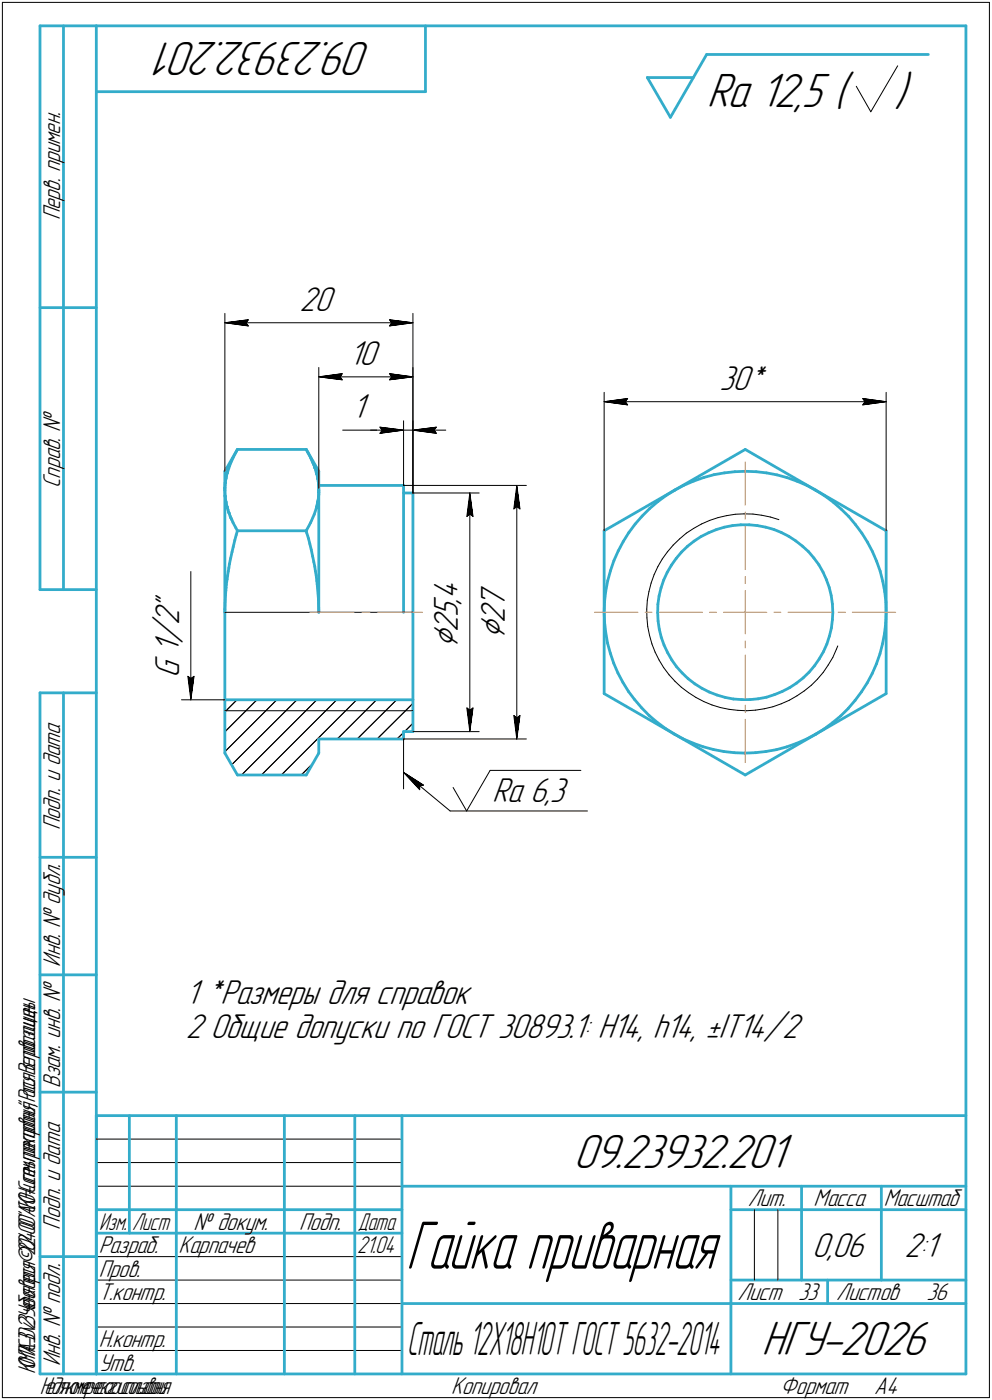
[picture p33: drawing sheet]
<svg xmlns="http://www.w3.org/2000/svg" width="211mm" height="298mm" viewBox="0 0 211 298" stroke-linecap="round" stroke-linejoin="round" font-family="sans-serif">
<defs><g id="words">
<text font-size="15.2" x="86.4" y="270.1">Гайка приварная</text>
<g font-size="10.9">
<text x="79" y="9" transform="rotate(-180 79 9)">09.23932.201</text>
<text x="150.3" y="22.8">Ra 12,5 (</text>
<text x="190.3" y="22.8">)</text>
<text x="122" y="248.5">09.23932.201</text>
<text x="162" y="288.5">НГУ-2026</text>
</g>
<text font-size="10.4" x="86.6" y="288.5">Сталь12Х18Н10ТГОСТ5632-2014</text>
<g font-size="8.5">
<text x="107.4" y="136.1" transform="rotate(-90 107.4 136.1)">⌀</text>
<text x="97.4" y="138" transform="rotate(-90 97.4 138)">⌀</text>
</g>
<g font-size="7.8">
<text x="63.7" y="66.2">20</text>
<text x="74.3" y="77.7">10</text>
<text x="153.1" y="83">30*</text>
<text x="74.9" y="89">1</text>
<text x="38.1" y="129.8" transform="rotate(-90 38.1 129.8)">&quot;</text>
<text x="97.4" y="131.4" transform="rotate(-90 97.4 131.4)">5</text>
<text x="97.4" y="128.7" transform="rotate(-90 97.4 128.7)">,</text>
<text x="97.4" y="127.6" transform="rotate(-90 97.4 127.6)">4</text>
<text x="107.4" y="129.5" transform="rotate(-90 107.4 129.5)">7</text>
<text x="38.1" y="136.9" transform="rotate(-90 38.1 136.9)">/</text>
<text x="38.1" y="133" transform="rotate(-90 38.1 133)">2</text>
<text x="97.4" y="134.6" transform="rotate(-90 97.4 134.6)">2</text>
<text x="107.4" y="132.7" transform="rotate(-90 107.4 132.7)">2</text>
<text x="38.1" y="139.1" transform="rotate(-90 38.1 139.1)">1</text>
<text x="38.1" y="144.4" transform="rotate(-90 38.1 144.4)">G</text>
<text x="104.7" y="170.6">Ra 6,3</text>
<text x="39.5" y="213.8">1 *Размеры для справок</text>
<text x="39.5" y="221">2 Общие допуски по ГОСТ 30893.1: H14, h14, ±IT14/2</text>
<text x="172.8" y="267.5">0,06</text>
<text x="192.4" y="267.5">2:1</text>
</g>
<g font-size="5.5">
<text x="12.8" y="46.9" transform="rotate(-90 12.8 46.9)">Перв. примен.</text>
<text x="12.8" y="103.8" transform="rotate(-90 12.8 103.8)">Справ. №</text>
<text x="12.8" y="176.7" transform="rotate(-90 12.8 176.7)">Подп. и дата</text>
<text x="12.8" y="205.8" transform="rotate(-90 12.8 205.8)">Инв. № дубл.</text>
<text x="12.8" y="231.6" transform="rotate(-90 12.8 231.6)">Взам. инв. №</text>
<text x="159.1" y="256.8">Лит.</text>
<text x="173.1" y="256.8">Масса</text>
<text x="188" y="256.8">Масштаб</text>
<text x="12.8" y="261.7" transform="rotate(-90 12.8 261.7)">Подп. и дата</text>
<text x="41.2" y="261.8">№ докум.</text>
<text x="63.6" y="261.8">Подп.</text>
<text x="21" y="266.8">Разраб.</text>
<text x="38" y="266.8">Карпачев</text>
<text x="21" y="271.8">Пров.</text>
<text x="21" y="276.8">Т.контр.</text>
<text x="156.9" y="276.8">Лист 33</text>
<text x="177.9" y="276.8">Листов</text>
<text x="197.1" y="276.8">36</text>
<text x="21" y="286.8">Н.контр.</text>
<text x="12.8" y="290.8" transform="rotate(-90 12.8 290.8)">Инв. № подл.</text>
<text x="21" y="291.8">Утв.</text>
<text x="96" y="296.8">Копировал</text>
<text x="166" y="296.8">Формат</text>
<text x="186" y="296.8">A4</text>
</g>
<g font-size="5.4">
<text x="21.1" y="261.8">Изм.</text>
<text x="28.1" y="261.8">Лист</text>
<text x="76.1" y="261.8">Дата</text>
<text x="76" y="266.8">21.04</text>
<text x="7.5" y="292.5" transform="rotate(-90 7.5 292.5)">КОМПАС-3Dv23Учебнаяверсия©2024ООО&quot;АСКОН-Системыпроектирования&quot;,Россия.Всеправазащищены.</text>
<text x="8.5" y="296.7">Недлякоммерческогоиспользования</text>
</g>
</g></defs>
<g fill="none" stroke="#33acca" stroke-width=".59">
<path d="M8.5 5.5v120zM8.5 5.5h12zM13.5 5.5v120zM20.5 5.5v287zM20.5 5.5h185zM20.5 19.5h70zM90.5 5.5v14zM137.7 16.5l4.9 8.5zM137.7 16.5h9.8zM150.3 11.6l-7.7 13.4zM150.3 11.6h47.2zM205.5 5.5v287z"/>
<path d="M8.5 65.5h12zM48.9 99.1l-.5 1.5zM49.6 97.5l-.7 1.6zM50.5 95.7h14.7zM50.5 95.7l-2.7 4.6zM50.5 95.7l-.9 1.8zM65.2 95.7l.3 .6zM65.2 95.7l2.6 4.6zM65.5 96.3l.6 1.2zM66.1 97.5l.2 .5zM66.3 98l.2 .3zM66.5 98.3v.1z"/>
<path d="M66.6 98.5h.1M66.6 98.6l.1 .3zM66.6 98.6h.1M66.7 98.9l.2 .4zM66.9 99.3v.2zM67 99.6h.1M67 99.7l.2 .5zM67 99.7h.1M158.5 95.7l15 8.7zM47.8 100.3v4.1zM47.8 103.8h.1M47.8 103.9v.2z"/>
<path d="M47.8 104.1v.3zM47.8 104.4l.1 1.1zM47.8 104.4v25.9zM47.9 103v.4zM47.9 103.4l-.1 .4zM47.9 105.5h.1M47.9 105.6h.1M47.9 102.7h.1M47.9 102.8h.1M47.9 102.9v.1zM47.9 105.7v.2zM47.9 105.9l.1 .4z"/>
<path d="M48 102.4l-.1 .3zM48 106.3v.4zM48 102v.4zM48 106.7h.1M48 106.8h.1M48.1 101.7h.1M48.1 101.8l-.1 .2zM48.1 106.8v.3zM48.1 107.1l.1 .3zM48.2 101.3l-.1 .4zM48.2 107.4l.1 .4zM48.3 101l-.1 .3z"/>
<path d="M48.3 107.8h.1M48.3 100.8v.2zM48.3 107.9h.1M48.4 100.6h.1M48.3 100.6h.1M48.3 100.7h.1M48.3 107.9l.1 .3zM48.4 108.2l.1 .3zM48.5 108.5l.1 .6zM48.6 109.1h.1M48.7 109.1h.1M48.7 109.1v.1z"/>
<path d="M48.7 109.2l.1 .2zM48.8 109.4l.1 .4zM48.9 109.8l.2 .4zM49.1 118.8l-.3 1.3zM49.1 110.2h.1M49.1 110.2l.1 .2zM49.2 110.4l.1 .3zM49.3 110.7l.3 .6zM49.4 117.5l-.3 1.3zM49.6 111.3l.6 1.1zM49.6 116.4l-.2 1.1zM50 115l-.4 1.4z"/>
<path d="M50.2 112.4l.3 .6zM50.2 113.9l-.2 1.1zM50.5 113h14.7zM50.5 113l-.3 .9zM65.2 113v.4zM65.2 113.4l.4 1.2zM65.6 114.6l.3 1.2zM65.9 115.8l.3 1.2zM66.1 111.3l-.9 1.7zM66.2 117l.3 1.4zM66.5 118.4l.3 1.2zM66.8 119.6l.2 1z"/>
<path d="M66.8 109.5l-.7 1.8zM67.2 100.2l.1 .3zM67.3 100.5l.1 .3zM67.3 108.1l-.5 1.4zM67.3 108.1h.1M67.4 100.9h.1M67.4 100.8h.1M67.3 108h.1M67.4 100.9l.1 .4zM67.4 107.7v.2zM67.5 101.3l.1 .3zM67.5 107.4l-.1 .3z"/>
<path d="M67.6 101.6v.2zM67.6 107l-.1 .4zM67.6 107h.1M67.6 102l.1 .4zM67.6 102h.1M67.6 101.9h.1M67.6 106.9h.1M67.6 106.7v.1zM67.7 102.4v.4zM67.7 106.3l-.1 .4zM67.7 102.8l.1 .2zM67.7 106v.3z"/>
<path d="M67.7 106h.1M67.7 105.9h.1M67.8 103.1v1.3zM67.8 103.1h.1M67.8 103v.1zM67.8 105.6l-.1 .2zM67.8 103.3h18.1zM67.8 100.3v4.1zM67.8 105.3v.3zM67.8 104.9v.4zM67.8 104.9h.1M67.8 104.6v.2z"/>
<path d="M67.8 104.4v.2zM67.8 104.4v25.9zM85.9 103.3v27zM85.9 104.9h1.9zM87.8 104.9v25.4zM128.5 113v17.3zM128.5 113l15-8.6zM130.6 119.3l-.7 2.2zM131.5 117.3l-.9 2zM132.6 115.3l-1.1 2zM133.8 113.4l-1.2 1.9zM135.1 111.5l-1.3 1.9z"/>
<path d="M136.6 109.9l-1.5 1.6zM136.6 109.9l1.6-1.7zM138.2 108.2l1.7-1.4zM139.9 106.8l1.8-1.3zM141.7 105.5l1.8-1.1zM143.5 104.4l15-8.7zM143.5 104.4l2-1.1zM143.8 118.9l-1 1.4zM145 117.5l1.3-1.2zM145 117.5l-1.2 1.4zM145.5 103.3l2.1-.9zM146.3 116.3l1.4-1.1z"/>
<path d="M147.6 102.4l2.1-.8zM147.7 115.2l1.4-1zM149.1 114.2l1.6-.8zM149.7 101.6l2.2-.6zM150.7 113.4l1.7-.7zM151.9 101l2.2-.3zM152.4 112.7l1.7-.5zM154.1 112.2l1.7-.3zM154.1 100.7l2.2-.3zM155.8 111.9l1.8-.2zM156.3 100.4l2.3-.1zM157.6 111.7h1.8z"/>
<path d="M158.6 100.3l2.3 .1zM159.4 111.7l1.7 .2zM160.9 100.4l2.2 .3zM161.1 111.9l1.8 .3zM162.9 112.2l1.7 .5zM163.1 100.7l2.2 .4zM164.6 112.7l1.6 .7zM165.3 101.1l2.2 .6zM166.2 113.4l1.6 .8zM167.5 101.7l2.1 .7zM167.8 114.2l1.5 .9zM169.3 115.1l1.4 1.1z"/>
<path d="M169.6 102.4l2.1 .9zM170.7 116.2l1.3 1.2zM171.7 103.3l1.8 1.1zM172 117.4l1.1 1.4zM173.1 118.8l1.1 1.4zM173.5 104.4l15 8.6zM173.5 104.4l1.9 1.1zM175.4 105.5l1.8 1.4zM177.2 106.9l1.7 1.5zM178.9 108.4l1.7 1.5zM180.6 109.9l1.4 1.8zM182 111.7l1.3 1.8z"/>
<path d="M183.3 113.5l1.2 1.9zM184.5 115.4l1.1 2zM185.6 117.4l.9 2.1zM186.5 119.5l.7 2.1zM188.5 113v17.3zM8.5 125.5h12zM47.8 129.7v.6zM47.8 130.3v18.7zM48 126.7l-.2 3zM48 125.7v1zM48.1 125.1l-.1 .6zM48.1 124.5v.6z"/>
<path d="M48.3 123.4l-.2 1.1zM48.4 122.5l-.1 .9zM48.6 121.6l-.2 .9zM48.7 120.9l-.1 .7zM48.8 120.1l-.1 .8zM67 120.6l.1 1zM67.1 121.6l.2 .9zM67.3 122.5l.1 1.2zM67.4 123.7l.1 .7zM67.5 124.4l.2 3zM67.7 127.4l.1 2.9zM87.8 130.3v18.7z"/>
<path d="M128.5 130.3v17.4zM128.5 130.3l.1 2.1zM128.6 128.1l-.1 2.2zM128.6 132.4l.3 2.3zM128.9 125.8l-.3 2.3zM128.9 134.7l.3 2.2zM129.2 136.9l.6 2.2zM129.3 123.6l-.4 2.2zM129.8 139.1l.8 2.1zM129.9 121.5l-.6 2.1zM139.9 130.4l.1 1.8zM140 128.7l-.1 1.7z"/>
<path d="M140 132.2l.3 1.7zM140.2 126.9l-.2 1.8zM140.3 133.9l.4 1.8zM140.6 125.1l-.4 1.8zM140.7 135.7l.6 1.6zM141.2 123.5l-.6 1.6zM141.3 137.3l.7 1.6zM141.9 121.8l-.7 1.7zM142 138.9l.9 1.6zM142.8 120.3l-.9 1.5zM174.2 120.2l.9 1.6zM175.1 121.8l.7 1.6z"/>
<path d="M175.2 138.7l-.9 1.6zM175.8 123.4l.6 1.7zM175.9 137.1l-.7 1.6zM176.4 125.1l.4 1.7zM176.4 135.4l-.5 1.7zM176.8 126.8l.3 1.8zM176.9 133.7l-.5 1.7zM177.1 128.6l.1 1.7zM177.1 131.9l-.2 1.8zM177.2 130.3l-.1 1.6zM187.2 139.2l-.8 2.2zM187.2 121.6l.6 2.1z"/>
<path d="M187.7 137l-.5 2.2zM187.8 123.7l.4 2.3zM188.2 134.8l-.5 2.2zM188.2 126l.3 2.2zM188.4 132.6l-.2 2.2zM188.5 128.2v2.1zM188.5 130.3v17.4zM188.5 130.3l-.1 2.3zM8.5 147.5v145zM8.5 147.5h12zM13.5 147.5v145zM47.8 149v11.3z"/>
<path d="M47.8 149h40zM67.8 157.3h18.1zM67.8 157.3v3zM85.9 155.7v1.6zM85.9 155.7h1.9zM87.8 149v6.7zM128.5 147.7l15 8.6zM130.6 141.2l.8 2.1zM131.4 143.3l1.1 1.9zM132.5 145.2l1.2 2zM133.7 147.2l1.3 1.8zM135 149l1.5 1.7z"/>
<path d="M136.5 150.7l1.6 1.6zM138.1 152.3l1.7 1.5zM139.8 153.8l1.8 1.3zM141.6 155.1l1.9 1.2zM142.9 140.5l1 1.4zM143.5 156.3l15 8.7zM143.5 156.3l1.9 1zM143.9 141.9l1.2 1.4zM145.1 143.3l1.3 1.2zM145.4 157.3l2 .9zM146.4 144.5l1.4 1.1zM147.4 158.2l2.2 .8z"/>
<path d="M147.8 145.6l1.5 .9zM149.3 146.5l1.6 .8zM149.6 159l2.2 .6zM150.9 147.3l1.6 .7zM151.8 159.6l2.2 .4zM152.5 148l1.8 .5zM154 160l2.2 .2zM154.3 148.5l1.7 .3zM156 148.8l1.8 .1zM157.8 148.9h1.8zM159.6 148.9l1.7-.1zM161.3 148.8l1.8-.4z"/>
<path d="M162.9 160l2.2-.4zM163.1 148.4l1.7-.5zM164.8 147.9l1.6-.7zM165.1 159.6l2.2-.6zM166.4 147.2l1.6-.8zM167.3 159l2.2-.8zM168 146.4l1.5-1zM169.5 145.4l1.4-1.1zM169.5 158.2l2-.8zM170.9 144.3l1.2-1.2zM171.5 157.4l2-1.1zM173.3 141.7l-1.2 1.4z"/>
<path d="M173.5 156.3l1.8-1.1zM173.5 156.3l15-8.6zM174.3 140.3l-1 1.4zM175.3 155.2l1.8-1.4zM177.1 153.8l1.8-1.4zM178.9 152.4l1.6-1.6zM181.9 149.1l-1.4 1.7zM183.3 147.3l-1.4 1.8zM184.5 145.4l-1.2 1.9zM185.5 143.4l-1 2zM186.4 141.4l-.9 2zM47.8 160.3l2.7 4.7z"/>
<path d="M50.5 165h14.7zM67.8 160.3l-2.6 4.7zM156.2 160.2l2.3 .1zM158.5 160.3l2.2-.1zM158.5 165l15-8.7zM160.7 160.2l2.2-.2zM8.5 182.5h12zM8.5 207.5h12zM8.5 232.5h12zM20.5 237.5h185zM20.5 237.5v55zM27.5 237.5v25z"/>
<path d="M37.5 237.5v55zM60.5 237.5v55zM75.5 237.5v55zM85.5 237.5v55zM20.5 257.5h65zM85.5 252.5h120zM155.5 252.5v40zM155.5 257.5h15zM170.5 252.5v20zM170.5 257.5h35zM187.5 252.5v20zM8.5 267.5h12z"/>
<path d="M20.5 262.5h65zM85.5 277.5h70zM155.5 277.5h50zM155.5 272.5h50zM176.1 272.5v5zM8.5 292.5h12zM20.5 292.5h185z"/>
</g>
<g fill="none" stroke="#000" stroke-width=".21">
<path d="M.5 .5v297zM.5 .5h210zM182.2 18.4l3.1 5.4zM191 14l-5.7 9.8zM210.5 .5v297zM47.8 66.7v33.6zM47.8 68.7l5-.6zM47.8 68.7l5 .7zM47.8 68.7h40zM52.3 68.7l.5 .7zM52.8 68.1l-.5 .6zM67.8 78.2v25.7z"/>
<path d="M72.8 79.5l-.5 .7zM82.8 79.5l.5 .7zM82.8 79.5l5 .7zM82.8 69.4l5-.7zM82.8 68.1l.5 .6zM82.8 68.1l5 .6zM83.3 68.7l-.5 .7zM87.8 78.2v26.7zM87.8 66.7v38.2zM67.8 80.2l5-.7zM67.8 80.2l5 .7zM67.8 80.2h20z"/>
<path d="M72.3 80.2l.5 .7zM72.9 91.6h7.9zM78.8 91.6h7.1zM80.8 91.6h5.1zM80.8 90.9l5.1 .7zM80.8 90.9l.5 .7zM80.8 92.2l5.1-.6zM81.3 91.6l-.5 .6zM82.8 80.9l5-.7zM83.3 80.2l-.5 .7zM85.9 89.6v13.7zM85.9 91.6h1.9z"/>
<path d="M87.8 89.6v15.3zM87.8 91.6l5 .6zM87.8 91.6l5-.7zM87.8 91.6h7zM92.3 91.6l.5 .6zM92.8 90.9l-.5 .7zM128.5 83.5v29.5zM128.5 85.5l5-.7zM128.5 85.5l5 .7zM128.5 85.5h60zM133 85.5l.5 .7zM133.5 84.8l-.5 .7z"/>
<path d="M183.5 86.2l5-.7zM183.5 84.8l.5 .7zM183.5 84.8l5 .7zM184 85.5l-.5 .7zM188.5 83.5v29.5zM85.9 103.3h26.1zM87.8 104.9h14.1zM99.3 109.9l.6-.5zM99.9 104.9l.7 5zM99.9 109.4l.7 .5zM99.9 104.9l-.6 5zM99.9 104.9v50.8z"/>
<path d="M109.3 108.3l.6-.5zM109.9 103.3l.7 5zM109.9 107.8l.7 .5zM109.9 103.3l-.6 5zM109.9 103.3v54zM140.9 119l-.9 1.6zM142 117.5l-1.1 1.5zM143.2 116l1.4-1.3zM143.2 116l-1.2 1.5zM144.6 114.7l1.4-1.2zM146 113.5l1.6-1zM147.6 112.5l1.6-1z"/>
<path d="M149.2 111.5l1.8-.7zM151 110.8l1.7-.6zM152.7 110.2l1.9-.4zM154.6 109.8l1.8-.3zM156.4 109.5l1.9-.1zM158.3 109.4h1.9zM160.2 109.4l1.9 .3zM162.1 109.7l1.8 .4zM163.9 110.1l1.8 .5zM40.6 121.7v27.3zM47.8 130.3h40zM137.6 129.7v1.8z"/>
<path d="M137.6 131.5l.2 1.9zM137.7 127.8l-.1 1.9zM137.8 133.4l.4 1.9zM138 125.9l-.3 1.9zM138.2 135.3l.5 1.8zM138.5 124.1l-.5 1.8zM138.7 137.1l.7 1.7zM139.1 122.3l-.6 1.8zM139.4 138.8l.8 1.7zM140 120.6l-.9 1.7zM177.2 140l-1 1.6zM177.9 138.2l-.7 1.8z"/>
<path d="M178.2 137.5l-.3 .7zM38.6 149h9.2zM40 144l.6 5zM40 144l.6 .4zM40.6 144.4l.7-.4zM41.3 144l-.7 5zM47.8 155.8l6.9-6.8zM47.8 151.6l2.6-2.6zM47.8 151.3h40zM67.4 149l-16 16zM76 157.3l8.4-8.3zM80.1 149l-8.3 8.3z"/>
<path d="M80.2 157.3l7.6-7.6zM84.5 157.3l1.4-1.3zM85.9 157.3h26.1zM85.9 157.3v10.6zM86.1 155.7l1.7-1.7zM87.8 155.7h14.1zM99.3 150.7l.6 5zM99.3 150.7l.6 .5zM99.9 151.2l.7-.5zM100.6 150.7l-.7 5zM109.3 152.3l.6 5zM109.3 152.3l.6 .5z"/>
<path d="M109.9 152.8l.7-.5zM110.6 152.3l-.7 5zM140.2 140.5l1 1.6zM141.2 142.1l1.1 1.5zM142.3 143.6l1.3 1.4zM143.6 145l1.3 1.3zM144.9 146.3l1.6 1.1zM146.5 147.4l1.5 1.1zM148 148.5l1.7 .9zM149.7 149.4l1.8 .7zM151.5 150.1l1.7 .5zM153.2 150.6l1.9 .4z"/>
<path d="M155.1 151l1.9 .2zM157 151.2l1.8 .1zM158.8 151.3l1.9-.1zM160.7 151.2l1.9-.3zM162.6 150.9l1.8-.4zM164.4 150.5l1.8-.7zM166.2 149.8l1.7-.7zM167.9 149.1l1.6-1zM169.5 148.1l1.6-1zM171.1 147.1l1.5-1.2zM173.9 144.6l-1.3 1.3zM175.1 143.1l-1.2 1.5z"/>
<path d="M176.2 141.6l-1.1 1.5zM47.8 160l11.1-11zM49.3 162.8l13.9-13.8zM55.6 165l16-16zM59.9 165l16-16zM64.1 165l2.5-2.5zM85.9 164.4l4.2 2.7zM85.9 164.4l3.4 3.7zM85.9 164.4l9.9 8.2zM89.3 167.3l.8-.2zM89.3 167.3v.8zM95.8 172.6h29.2z"/>
<path d="M96.4 167.6l2.9 5zM104.3 164l-5 8.6zM104.3 164h19.3zM20.5 247.5h65zM20.5 252.5h65zM20.5 242.5h65zM160.5 257.5v15zM165.5 257.5v15zM20.5 267.5h65zM20.5 272.5h65zM20.5 277.5h65zM.5 297.5h210z"/>
<path d="M20.5 282.5h65zM20.5 287.5h65z"/>
</g>
<g fill="none" stroke="#ff8000" stroke-width=".21">
<path d="M158.5 98.3v9.2zM158.5 109v1.5zM158.5 112v9.2zM65.8 130.3h9.6zM76.9 130.3h1.8zM80.3 130.3h9.5zM126.5 130.3h9.2zM137.2 130.3h1.5zM140.2 130.3h9.2zM150.9 130.3h1.5zM153.9 130.3h4.6zM158.5 130.3h4.6z"/>
<path d="M158.5 139.4v9.2zM158.5 136.4v1.5zM158.5 130.3v4.6zM158.5 122.7v1.5zM158.5 125.7v4.6zM164.6 130.3h1.5zM167.6 130.3h9.2zM178.3 130.3h1.5zM181.3 130.3h9.2zM158.5 153.1v9.2zM158.5 150.1v1.5z"/>
</g>
<g fill="#fff" stroke="#fff" stroke-width=".21">
<path d="M101.7 124.5h7.3zM101.7 124.5h7.3zM101.7 124.6h7.3zM101.7 124.6h7.3zM101.7 124.7h7.3zM101.7 124.7h7.3zM101.7 124.8h7.3zM101.7 124.8h7.3zM101.7 124.8h7.3zM101.7 124.9h7.3zM101.7 124.9h7.3zM101.7 125h7.3zM101.7 125h7.3zM101.7 125.1h7.3zM101.7 125.1h7.3zM101.7 125.1h7.3zM101.7 125.2h7.3zM101.7 125.2h7.3zM101.7 125.3h7.3zM101.7 125.3h7.3zM101.7 125.3h7.3zM101.7 125.4h7.3zM101.7 125.4h7.3zM101.7 125.5h7.3zM101.7 125.5h7.3zM101.7 125.6h7.3zM101.7 125.6h7.3zM101.7 125.6h7.3zM101.7 125.7h7.3zM101.7 125.7h7.3zM101.7 125.8h7.3zM101.7 125.8h7.3zM101.7 125.9h7.3zM101.7 125.9h7.3zM101.7 125.9h7.3zM101.7 126h7.3zM101.7 126h7.3zM101.7 126.1h7.3zM101.7 126.1h7.3zM101.7 126.2h7.3zM101.7 126.2h7.3zM101.7 126.2h7.3zM101.7 126.3h7.3zM101.7 126.3h7.3zM101.7 126.4h7.3zM101.7 126.4h7.3zM101.7 126.4h7.3zM101.7 126.5h7.3zM101.7 126.5h7.3zM101.7 126.6h7.3zM101.7 126.6h7.3zM101.7 126.7h7.3zM101.7 126.7h7.3zM101.7 126.7h7.3zM101.7 126.8h7.3zM101.7 126.8h7.3zM101.7 126.9h7.3zM101.7 126.9h7.3zM101.7 127h7.3zM101.7 127h7.3zM101.7 127h7.3zM101.7 127.1h7.3zM101.7 127.1h7.3zM101.7 127.2h7.3zM101.7 127.2h7.3zM101.7 127.3h7.3zM101.7 127.3h7.3zM101.7 127.3h7.3zM101.7 127.4h7.3zM101.7 127.4h7.3zM101.7 127.5h7.3zM101.7 127.5h7.3zM101.7 127.6h7.3zM101.7 127.6h7.3zM101.7 127.6h7.3zM101.7 127.7h7.3zM101.7 127.7h7.3zM101.7 127.8h7.3zM101.7 127.8h7.3zM101.7 127.8h7.3zM101.7 127.9h7.3zM101.7 127.9h7.3zM101.7 128h7.3zM101.7 128h7.3zM101.7 128.1h7.3zM101.7 128.1h7.3zM101.7 128.1h7.3zM101.7 128.2h7.3zM101.7 128.2h7.3zM101.7 128.3h7.3zM101.7 128.3h7.3zM101.7 128.4h7.3zM101.7 128.4h7.3zM101.7 128.4h7.3zM101.7 128.5h7.3zM101.7 128.5h7.3zM101.7 128.6h7.3zM101.7 128.6h7.3zM101.7 128.7h7.3zM101.7 128.7h7.3zM101.7 128.7h7.3zM101.7 128.8h7.3zM101.7 128.8h7.3zM101.7 128.9h7.3zM101.7 128.9h7.3zM101.7 128.9h7.3zM101.7 129h7.3zM101.7 129h7.3zM101.7 129.1h7.3zM101.7 129.1h7.3zM101.7 129.2h7.3zM101.7 129.2h7.3zM101.7 129.2h7.3zM101.7 129.3h7.3zM101.7 129.3h7.3zM101.7 129.4h7.3zM101.7 129.4h7.3zM101.7 129.5h7.3zM101.7 129.5h7.3zM101.7 129.5h7.3zM101.7 129.6h7.3zM101.7 129.6h7.3zM101.7 129.7h7.3zM101.7 129.7h7.3zM101.7 129.8h7.3zM101.7 129.8h7.3zM101.7 129.8h7.3zM101.7 129.9h7.3zM101.7 129.9h7.3zM101.7 130h7.3zM101.7 130h7.3zM101.7 130h7.3zM101.7 130.1h7.3zM101.7 130.1h7.3zM101.7 130.2h7.3zM101.7 130.2h7.3zM101.7 130.3h7.3zM101.7 130.3h7.3zM101.7 130.3h7.3zM101.7 130.4h7.3zM101.7 130.4h7.3zM101.7 130.5h7.3zM101.7 130.5h7.3zM101.7 130.6h7.3zM101.7 130.6h7.3zM101.7 130.6h7.3zM101.7 130.7h7.3zM101.7 130.7h7.3zM101.7 130.8h7.3zM101.7 130.8h7.3zM101.7 130.9h7.3zM101.7 130.9h7.3zM101.7 130.9h7.3zM101.7 131h7.3zM101.7 131h7.3zM101.7 131.1h7.3zM101.7 131.1h7.3zM101.7 131.1h7.3zM101.7 131.2h7.3zM101.7 131.2h7.3zM101.7 131.3h7.3zM101.7 131.3h7.3zM101.7 131.4h7.3zM101.7 131.4h7.3zM101.7 131.4h7.3zM101.7 131.5h7.3zM101.7 131.5h7.3zM101.7 131.6h7.3zM101.7 131.6h7.3zM101.7 131.7h7.3zM101.7 131.7h7.3zM101.7 131.7h7.3zM101.7 131.8h7.3zM101.7 131.8h7.3zM101.7 131.9h7.3zM101.7 131.9h7.3zM101.7 132h7.3zM101.7 132h7.3zM101.7 132h7.3zM101.7 132.1h7.3zM101.7 132.1h7.3zM101.7 132.2h7.3zM101.7 132.2h7.3zM101.7 132.2h7.3zM101.7 132.3h7.3zM101.7 132.3h7.3zM101.7 132.4h7.3zM101.7 132.4h7.3zM101.7 132.5h7.3zM101.7 132.5h7.3zM101.7 132.5h7.3zM101.7 132.6h7.3zM101.7 132.6h7.3zM101.7 132.7h7.3zM101.7 132.7h7.3zM101.7 132.8h7.3zM101.7 132.8h7.3zM101.7 132.8h7.3zM101.7 132.9h7.3zM101.7 132.9h7.3zM101.7 133h7.3zM101.7 133h7.3zM101.7 133.1h7.3zM101.7 133.1h7.3zM101.7 133.1h7.3zM101.7 133.2h7.3zM101.7 133.2h7.3zM101.7 133.3h7.3zM101.7 133.3h7.3zM101.7 133.3h7.3zM101.7 133.4h7.3zM101.7 133.4h7.3zM101.7 133.5h7.3zM101.7 133.5h7.3zM101.7 133.6h7.3zM101.7 133.6h7.3zM101.7 133.6h7.3zM101.7 133.7h7.3zM101.7 133.7h7.3zM101.7 133.8h7.3zM101.7 133.8h7.3zM101.7 133.9h7.3zM101.7 133.9h7.3zM101.7 133.9h7.3zM101.7 134h7.3zM101.7 134h7.3zM101.7 134.1h7.3zM101.7 134.1h7.3zM101.7 134.2h7.3zM101.7 134.2h7.3zM101.7 134.2h7.3zM101.7 134.3h7.3zM101.7 134.3h7.3zM101.7 134.4h7.3zM101.7 134.4h7.3zM101.7 134.5h7.3zM101.7 134.5h7.3zM101.7 134.5h7.3zM101.7 134.6h7.3zM101.7 134.6h7.3zM101.7 134.7h7.3zM101.7 134.7h7.3zM101.7 134.7h7.3zM101.7 134.8h7.3zM101.7 134.8h7.3zM101.7 134.9h7.3zM101.7 134.9h7.3zM101.7 135h7.3zM101.7 135h7.3zM101.7 135h7.3zM101.7 135.1h7.3zM101.7 135.1h7.3zM101.7 135.2h7.3zM101.7 135.2h7.3zM101.7 135.3h7.3zM101.7 135.3h7.3zM101.7 135.3h7.3zM101.7 135.4h7.3zM101.7 135.4h7.3zM101.7 135.5h7.3zM101.7 135.5h7.3zM101.7 135.6h7.3zM101.7 135.6h7.3zM101.7 135.6h7.3zM101.7 135.7h7.3zM101.7 135.7h7.3zM101.7 135.8h7.3zM101.7 135.8h7.3zM101.7 135.8h7.3zM101.7 135.9h7.3zM101.7 135.9h7.3zM101.7 136h7.3zM101.7 136h7.3zM101.7 136.1h7.3zM101.7 136.1h7.3z"/>
<path d="M109.9 103.5h.1zM109.9 103.5h.1zM109.9 103.5h.2zM109.9 103.6h.2zM109.9 103.6h.2zM109.8 103.7h.3zM109.8 103.7h.3zM109.8 103.8h.4zM109.8 103.8h.4zM109.8 103.8h.4zM109.7 103.9h.5zM109.7 103.9h.5zM109.7 104h.5zM109.7 104h.5zM109.7 104.1h.6zM109.6 104.1h.7zM109.6 104.1h.7zM109.6 104.2h.7zM109.6 104.2h.7zM109.6 104.3h.8zM109.6 104.3h.8zM109.6 104.4h.8zM109.5 104.4h.9zM109.5 104.4h.9zM109.5 104.5h.9zM109.5 104.5h.9zM109.5 104.6h1zM109.4 104.6h1.1zM109.4 104.6h1.1zM109.4 104.7h1.1zM109.4 104.7h1.2zM109.4 104.8h1.2zM109.3 104.8h1.3zM109.3 104.9h1.3zM109.3 104.9h1.3zM109.3 104.9h1.4zM109.3 105h1.4zM109.3 105h1.4zM109.3 105.1h1.4zM109.2 105.1h1.5zM109.2 105.2h1.5zM109.2 105.2h1.5zM109.2 105.2h1.5zM109.2 105.3h1.5zM109.2 105.3h1.5zM109.2 105.4h1.5zM109.2 105.4h1.5zM109.2 105.5h1.5zM109.2 105.5h1.6zM109.2 105.5h1.6zM109.2 105.6h1.6zM109.2 105.6h1.6zM109.2 105.7h1.6zM109.2 105.7h1.6zM109.1 105.7h1.7zM109.1 105.8h1.7zM109.1 105.8h1.7zM109.1 105.9h1.7zM109.1 105.9h1.7zM109.1 106h1.7zM109.1 106h1.7zM109.1 106h1.7zM109.1 106.1h1.7zM109.1 106.1h1.7zM109.1 106.2h1.8zM109.1 106.2h1.8zM109.1 106.3h1.8zM109.1 106.3h1.8zM109.1 106.3h1.8zM109.1 106.4h1.8zM109.1 106.4h1.8zM109.1 106.5h1.8zM109.1 106.5h1.8zM109.1 106.6h1.8zM109.1 106.6h1.8zM109.1 106.6h1.8zM109 106.7h1.9zM109 106.7h1.9zM109 106.8h1.9zM109 106.8h1.9zM109 106.8h2zM109 106.9h2zM109 106.9h2zM109 107h2zM109 107h2zM109 107.1h2zM109 107.1h2zM109 107.1h2zM109 107.2h2zM109 107.2h2zM109 107.3h2zM108.9 107.3h2.1zM108.9 107.4h2.1zM108.9 107.4h2.1zM108.9 107.4h2.1zM108.9 107.5h2.1zM108.9 107.5h2.1zM108.9 107.6h2.1zM108.9 107.6h2.1zM108.9 107.7h2.1zM108.9 107.7h2.1zM108.9 107.7h2.1zM108.9 107.8h2.1zM108.9 107.8h2.1zM108.9 107.9h2.2zM108.8 107.9h2.3zM108.8 107.9h2.3zM108.8 108h2.3zM108.8 108h2.3zM108.8 108.1h2.3zM108.8 108.1h2.3zM108.8 108.2h2.3zM108.8 108.2h2.3zM108.8 108.2h2.3zM108.8 108.3h2.3zM108.8 108.3h2.3zM108.8 108.4h2.3zM108.8 108.4h2.3zM108.8 108.5h2.3zM108.8 108.5h2.3zM108.8 108.5h2.4zM108.8 108.6h2.4zM108.8 108.6h2.4zM108.8 108.7h2.4zM108.8 108.7h2.4zM108.8 108.8h2.4zM108.8 108.8h2.4z"/>
<path d="M108.7 151.8h2.5zM108.8 151.8h2.4zM108.8 151.9h2.4zM108.8 151.9h2.4zM108.8 152h2.4zM108.8 152h2.4zM108.8 152.1h2.4zM108.8 152.1h2.4zM108.8 152.1h2.3zM108.8 152.2h2.3zM108.8 152.2h2.3zM108.8 152.3h2.3zM108.8 152.3h2.3zM108.8 152.4h2.3zM108.8 152.4h2.3zM108.8 152.4h2.3zM108.8 152.5h2.3zM108.8 152.5h2.3zM108.8 152.6h2.3zM108.8 152.6h2.3zM108.8 152.7h2.3zM108.8 152.7h2.3zM108.8 152.7h2.3zM108.9 152.8h2.2zM108.9 152.8h2.1zM108.9 152.9h2.1zM108.9 152.9h2.1zM108.9 153h2.1zM108.9 153h2.1zM108.9 153h2.1zM108.9 153.1h2.1zM108.9 153.1h2.1zM108.9 153.2h2.1zM108.9 153.2h2.1zM108.9 153.2h2.1zM108.9 153.3h2.1zM108.9 153.3h2.1zM109 153.4h2zM109 153.4h2zM109 153.5h2zM109 153.5h2zM109 153.5h2zM109 153.6h2zM109 153.6h2zM109 153.7h2zM109 153.7h2zM109 153.8h2zM109 153.8h2zM109 153.8h1.9zM109 153.9h1.9zM109 153.9h1.9zM109 154h1.9zM109.1 154h1.8zM109.1 154.1h1.8zM109.1 154.1h1.8zM109.1 154.1h1.8zM109.1 154.2h1.8zM109.1 154.2h1.8zM109.1 154.3h1.8zM109.1 154.3h1.8zM109.1 154.3h1.8zM109.1 154.4h1.8zM109.1 154.4h1.8zM109.1 154.5h1.8zM109.1 154.5h1.7zM109.1 154.6h1.7zM109.1 154.6h1.7zM109.1 154.6h1.7zM109.1 154.7h1.7zM109.1 154.7h1.7zM109.1 154.8h1.7zM109.1 154.8h1.7zM109.1 154.9h1.7zM109.1 154.9h1.7zM109.2 154.9h1.6zM109.2 155h1.6zM109.2 155h1.6zM109.2 155.1h1.6zM109.2 155.1h1.6zM109.2 155.2h1.6zM109.2 155.2h1.5zM109.2 155.2h1.5zM109.2 155.3h1.5zM109.2 155.3h1.5zM109.2 155.4h1.5zM109.2 155.4h1.5zM109.2 155.4h1.5zM109.2 155.5h1.5zM109.2 155.5h1.5zM109.3 155.6h1.4zM109.3 155.6h1.4zM109.3 155.7h1.4zM109.3 155.7h1.4zM109.3 155.7h1.3zM109.3 155.8h1.3zM109.3 155.8h1.3zM109.4 155.9h1.2zM109.4 155.9h1.2zM109.4 156h1.1zM109.4 156h1.1zM109.4 156h1.1zM109.5 156.1h1zM109.5 156.1h.9zM109.5 156.2h.9zM109.5 156.2h.9zM109.5 156.3h.9zM109.6 156.3h.8zM109.6 156.3h.8zM109.6 156.4h.8zM109.6 156.4h.7zM109.6 156.5h.7zM109.6 156.5h.7zM109.6 156.5h.7zM109.7 156.6h.6zM109.7 156.6h.5zM109.7 156.7h.5zM109.7 156.7h.5zM109.7 156.8h.5zM109.8 156.8h.4zM109.8 156.8h.4zM109.8 156.9h.4zM109.8 156.9h.3zM109.8 157h.3zM109.9 157h.2zM109.9 157.1h.2zM109.9 157.1h.2zM109.9 157.1h.1zM109.9 157.2h.1z"/>
<path d="M74.3 72.1h7.1zM74.3 72.1h7.1zM74.3 72.2h7.1zM74.3 72.2h7.1zM74.3 72.3h7.1zM74.3 72.3h7.1zM74.3 72.3h7.1zM74.3 72.4h7.1zM74.3 72.4h7.1zM74.3 72.5h7.1zM74.3 72.5h7.1zM74.3 72.6h7.1zM74.3 72.6h7.1zM74.3 72.6h7.1zM74.3 72.7h7.1zM74.3 72.7h7.1zM74.3 72.8h7.1zM74.3 72.8h7.1zM74.3 72.9h7.1zM74.3 72.9h7.1zM74.3 72.9h7.1zM74.3 73h7.1zM74.3 73h7.1zM74.3 73.1h7.1zM74.3 73.1h7.1zM74.3 73.2h7.1zM74.3 73.2h7.1zM74.3 73.2h7.1zM74.3 73.3h7.1zM74.3 73.3h7.1zM74.3 73.4h7.1zM74.3 73.4h7.1zM74.3 73.4h7.1zM74.3 73.5h7.1zM74.3 73.5h7.1zM74.3 73.6h7.1zM74.3 73.6h7.1zM74.3 73.7h7.1zM74.3 73.7h7.1zM74.3 73.7h7.1zM74.3 73.8h7.1zM74.3 73.8h7.1zM74.3 73.9h7.1zM74.3 73.9h7.1zM74.3 74h7.1zM74.3 74h7.1zM74.3 74h7.1zM74.3 74.1h7.1zM74.3 74.1h7.1zM74.3 74.2h7.1zM74.3 74.2h7.1zM74.3 74.3h7.1zM74.3 74.3h7.1zM74.3 74.3h7.1zM74.3 74.4h7.1zM74.3 74.4h7.1zM74.3 74.5h7.1zM74.3 74.5h7.1zM74.3 74.5h7.1zM74.3 74.6h7.1zM74.3 74.6h7.1zM74.3 74.7h7.1zM74.3 74.7h7.1zM74.3 74.8h7.1zM74.3 74.8h7.1zM74.3 74.8h7.1zM74.3 74.9h7.1zM74.3 74.9h7.1zM74.3 75h7.1zM74.3 75h7.1zM74.3 75.1h7.1zM74.3 75.1h7.1zM74.3 75.1h7.1zM74.3 75.2h7.1zM74.3 75.2h7.1zM74.3 75.3h7.1zM74.3 75.3h7.1zM74.3 75.4h7.1zM74.3 75.4h7.1zM74.3 75.4h7.1zM74.3 75.5h7.1zM74.3 75.5h7.1zM74.3 75.6h7.1zM74.3 75.6h7.1zM74.3 75.6h7.1zM74.3 75.7h7.1zM74.3 75.7h7.1zM74.3 75.8h7.1zM74.3 75.8h7.1zM74.3 75.9h7.1zM74.3 75.9h7.1zM74.3 75.9h7.1zM74.3 76h7.1zM74.3 76h7.1zM74.3 76.1h7.1zM74.3 76.1h7.1zM74.3 76.2h7.1zM74.3 76.2h7.1zM74.3 76.2h7.1zM74.3 76.3h7.1zM74.3 76.3h7.1zM74.3 76.4h7.1zM74.3 76.4h7.1zM74.3 76.5h7.1zM74.3 76.5h7.1zM74.3 76.5h7.1zM74.3 76.6h7.1zM74.3 76.6h7.1zM74.3 76.7h7.1zM74.3 76.7h7.1zM74.3 76.8h7.1zM74.3 76.8h7.1zM74.3 76.8h7.1zM74.3 76.9h7.1zM74.3 76.9h7.1zM74.3 77h7.1zM74.3 77h7.1zM74.3 77h7.1zM74.3 77.1h7.1zM74.3 77.1h7.1zM74.3 77.2h7.1zM74.3 77.2h7.1zM74.3 77.3h7.1zM74.3 77.3h7.1zM74.3 77.3h7.1zM74.3 77.4h7.1zM74.3 77.4h7.1zM74.3 77.5h7.1zM74.3 77.5h7.1zM74.3 77.6h7.1zM74.3 77.6h7.1zM74.3 77.6h7.1zM74.3 77.7h7.1zM74.3 77.7h7.1zM74.3 77.8h7.1zM74.3 77.8h7.1zM74.3 77.9h7.1zM74.3 77.9h7.1zM74.3 77.9h7.1zM74.3 78h7.1zM74.3 78h7.1zM74.3 78.1h7.1zM74.3 78.1h7.1zM74.3 78.1h7.1zM74.3 78.2h7.1zM74.3 78.2h7.1zM74.3 78.3h7.1zM74.3 78.3h7.1zM74.3 78.4h7.1zM74.3 78.4h7.1zM74.3 78.4h7.1zM74.3 78.5h7.1zM74.3 78.5h7.1zM74.3 78.6h7.1zM74.3 78.6h7.1zM74.3 78.7h7.1zM74.3 78.7h7.1zM74.3 78.7h7.1zM74.3 78.8h7.1zM74.3 78.8h7.1zM74.3 78.9h7.1zM74.3 78.9h7.1zM74.3 79h7.1zM74.3 79h7.1zM74.3 79h7.1zM74.3 79.1h7.1zM74.3 79.1h7.1zM74.3 79.2h7.1z"/>
<path d="M73 79h.3zM72.7 79.1h.6zM72.3 79.1h1zM72 79.2h1.3zM71.7 79.2h1.6zM71.3 79.2h2zM71 79.3h2.3zM70.7 79.3h2.6zM70.3 79.4h3zM70 79.4h3.3zM69.6 79.5h3.7zM69.6 79.5h3.7zM69.5 79.5h3.8zM69.3 79.6h4zM69.3 79.6h4zM69.2 79.7h4.1zM69 79.7h4.3zM69 79.8h4.3zM68.8 79.8h4.5zM68.7 79.8h4.6zM68.7 79.9h4.6zM68.5 79.9h4.8zM68.5 80h4.8zM68.3 80h5zM68.2 80.1h5.1zM68.2 80.1h5.1zM68 80.1h5.3zM67.9 80.2h5.4zM67.8 80.2h5.5zM67.9 80.3h5.4zM68.1 80.3h5.2zM68.2 80.3h5.1zM68.3 80.4h5zM68.4 80.4h4.9zM68.5 80.5h4.8zM68.6 80.5h4.7zM68.7 80.6h4.6zM68.8 80.6h4.5zM68.9 80.6h4.4zM69 80.7h4.3zM69.1 80.7h4.2zM69.2 80.8h4.1zM69.3 80.8h4zM69.4 80.9h3.9zM69.6 80.9h3.7zM69.6 80.9h3.7zM70 81h3.3zM70.3 81h3zM70.6 81.1h2.7zM70.9 81.1h2.4zM71.2 81.2h2.1zM71.5 81.2h1.8zM71.8 81.2h1.5zM72.1 81.3h1.2zM72.4 81.3h.9zM72.7 81.4h.6zM73 81.4h.3z"/>
<path d="M82.3 79h.4zM82.3 79.1h.7zM82.3 79.1h1.1zM82.3 79.2h1.4zM82.3 79.2h1.7zM82.3 79.2h2.1zM82.3 79.3h2.4zM82.3 79.3h2.7zM82.3 79.4h3.1zM82.3 79.4h3.4zM82.3 79.5h3.8zM82.3 79.5h3.9zM82.3 79.5h4zM82.3 79.6h4.1zM82.3 79.6h4.2zM82.3 79.7h4.3zM82.3 79.7h4.4zM82.3 79.8h4.5zM82.3 79.8h4.6zM82.3 79.8h4.7zM82.3 79.9h4.8zM82.3 79.9h4.9zM82.3 80h4.9zM82.3 80h5.1zM82.3 80.1h5.2zM82.3 80.1h5.2zM82.3 80.1h5.4zM82.3 80.2h5.5zM82.3 80.2h5.5zM82.3 80.3h5.5zM82.3 80.3h5.4zM82.3 80.3h5.2zM82.3 80.4h5.2zM82.3 80.4h5zM82.3 80.5h4.9zM82.3 80.5h4.8zM82.3 80.6h4.7zM82.3 80.6h4.6zM82.3 80.6h4.5zM82.3 80.7h4.4zM82.3 80.7h4.3zM82.3 80.8h4.2zM82.3 80.8h4.1zM82.3 80.9h4zM82.3 80.9h3.9zM82.3 80.9h3.8zM82.3 81h3.5zM82.3 81h3.2zM82.3 81.1h2.8zM82.3 81.1h2.5zM82.3 81.2h2.2zM82.3 81.2h1.9zM82.3 81.2h1.6zM82.3 81.3h1.3zM82.3 81.3h1zM82.3 81.4h.7zM82.3 81.4h.4z"/>
<path d="M74.9 83.4h3.9zM74.9 83.5h3.9zM74.9 83.5h3.9zM74.9 83.6h3.9zM74.9 83.6h3.9zM74.9 83.7h3.9zM74.9 83.7h3.9zM74.9 83.7h3.9zM74.9 83.8h3.9zM74.9 83.8h3.9zM74.9 83.9h3.9zM74.9 83.9h3.9zM74.9 83.9h3.9zM74.9 84h3.9zM74.9 84h3.9zM74.9 84.1h3.9zM74.9 84.1h3.9zM74.9 84.2h3.9zM74.9 84.2h3.9zM74.9 84.2h3.9zM74.9 84.3h3.9zM74.9 84.3h3.9zM74.9 84.4h3.9zM74.9 84.4h3.9zM74.9 84.5h3.9zM74.9 84.5h3.9zM74.9 84.5h3.9zM74.9 84.6h3.9zM74.9 84.6h3.9zM74.9 84.7h3.9zM74.9 84.7h3.9zM74.9 84.8h3.9zM74.9 84.8h3.9zM74.9 84.8h3.9zM74.9 84.9h3.9zM74.9 84.9h3.9zM74.9 85h3.9zM74.9 85h3.9zM74.9 85h3.9zM74.9 85.1h3.9zM74.9 85.1h3.9zM74.9 85.2h3.9zM74.9 85.2h3.9zM74.9 85.3h3.9zM74.9 85.3h3.9zM74.9 85.3h3.9zM74.9 85.4h3.9zM74.9 85.4h3.9zM74.9 85.5h3.9zM74.9 85.5h3.9zM74.9 85.6h3.9zM74.9 85.6h3.9zM74.9 85.6h3.9zM74.9 85.7h3.9zM74.9 85.7h3.9zM74.9 85.8h3.9zM74.9 85.8h3.9zM74.9 85.9h3.9zM74.9 85.9h3.9zM74.9 85.9h3.9zM74.9 86h3.9zM74.9 86h3.9zM74.9 86.1h3.9zM74.9 86.1h3.9zM74.9 86.1h3.9zM74.9 86.2h3.9zM74.9 86.2h3.9zM74.9 86.3h3.9zM74.9 86.3h3.9zM74.9 86.4h3.9zM74.9 86.4h3.9zM74.9 86.4h3.9zM74.9 86.5h3.9zM74.9 86.5h3.9zM74.9 86.6h3.9zM74.9 86.6h3.9zM74.9 86.7h3.9zM74.9 86.7h3.9zM74.9 86.7h3.9zM74.9 86.8h3.9zM74.9 86.8h3.9zM74.9 86.9h3.9zM74.9 86.9h3.9zM74.9 87h3.9zM74.9 87h3.9zM74.9 87h3.9zM74.9 87.1h3.9zM74.9 87.1h3.9zM74.9 87.2h3.9zM74.9 87.2h3.9zM74.9 87.2h3.9zM74.9 87.3h3.9zM74.9 87.3h3.9zM74.9 87.4h3.9zM74.9 87.4h3.9zM74.9 87.5h3.9zM74.9 87.5h3.9zM74.9 87.5h3.9zM74.9 87.6h3.9zM74.9 87.6h3.9zM74.9 87.7h3.9zM74.9 87.7h3.9zM74.9 87.8h3.9zM74.9 87.8h3.9zM74.9 87.8h3.9zM74.9 87.9h3.9zM74.9 87.9h3.9zM74.9 88h3.9zM74.9 88h3.9zM74.9 88.1h3.9zM74.9 88.1h3.9zM74.9 88.1h3.9zM74.9 88.2h3.9zM74.9 88.2h3.9zM74.9 88.3h3.9zM74.9 88.3h3.9zM74.9 88.3h3.9zM74.9 88.4h3.9zM74.9 88.4h3.9zM74.9 88.5h3.9zM74.9 88.5h3.9zM74.9 88.6h3.9zM74.9 88.6h3.9zM74.9 88.6h3.9zM74.9 88.7h3.9zM74.9 88.7h3.9zM74.9 88.8h3.9zM74.9 88.8h3.9zM74.9 88.9h3.9zM74.9 88.9h3.9zM74.9 88.9h3.9zM74.9 89h3.9zM74.9 89h3.9zM74.9 89.1h3.9zM74.9 89.1h3.9zM74.9 89.2h3.9zM74.9 89.2h3.9zM74.9 89.2h3.9zM74.9 89.3h3.9zM74.9 89.3h3.9zM74.9 89.4h3.9zM74.9 89.4h3.9zM74.9 89.5h3.9zM74.9 89.5h3.9zM74.9 89.5h3.9zM74.9 89.6h3.9zM74.9 89.6h3.9zM74.9 89.7h3.9zM74.9 89.7h3.9zM74.9 89.7h3.9zM74.9 89.8h3.9zM74.9 89.8h3.9zM74.9 89.9h3.9zM74.9 89.9h3.9zM74.9 90h3.9zM74.9 90h3.9zM74.9 90h3.9zM74.9 90.1h3.9zM74.9 90.1h3.9zM74.9 90.2h3.9zM74.9 90.2h3.9zM74.9 90.3h3.9zM74.9 90.3h3.9zM74.9 90.3h3.9zM74.9 90.4h3.9zM74.9 90.4h3.9zM74.9 90.5h3.9zM74.9 90.5h3.9z"/>
<path d="M80.3 90.4h.4zM80.3 90.4h.7zM80.3 90.5h1zM80.3 90.5h1.3zM80.3 90.6h1.6zM80.3 90.6h1.9zM80.3 90.6h2.2zM80.3 90.7h2.5zM80.3 90.7h2.8zM80.3 90.8h3.1zM80.3 90.8h3.4zM80.3 90.8h3.7zM80.3 90.9h3.9zM80.3 90.9h4zM80.3 91h4.1zM80.3 91h4.2zM80.3 91.1h4.3zM80.3 91.1h4.4zM80.3 91.1h4.5zM80.3 91.2h4.6zM80.3 91.2h4.7zM80.3 91.3h4.8zM80.3 91.3h4.9zM80.3 91.4h5zM80.3 91.4h5.1zM80.3 91.4h5.3zM80.3 91.5h5.3zM80.3 91.5h5.5zM80.3 91.6h5.6zM80.3 91.6h5.5zM80.3 91.7h5.4zM80.3 91.7h5.3zM80.3 91.7h5.2zM80.3 91.8h5.1zM80.3 91.8h5zM80.3 91.9h4.9zM80.3 91.9h4.7zM80.3 91.9h4.7zM80.3 92h4.6zM80.3 92h4.5zM80.3 92.1h4.4zM80.3 92.1h4.2zM80.3 92.2h4.2zM80.3 92.2h4.1zM80.3 92.2h3.9zM80.3 92.3h3.9zM80.3 92.3h3.7zM80.3 92.4h3.4zM80.3 92.4h3.1zM80.3 92.5h2.8zM80.3 92.5h2.4zM80.3 92.5h2.1zM80.3 92.6h1.7zM80.3 92.6h1.4zM80.3 92.7h1.1zM80.3 92.7h.7zM80.3 92.8h.4z"/>
<path d="M93 90.4h.3zM92.8 90.4h.5zM92.4 90.5h.9zM92.1 90.5h1.2zM91.8 90.6h1.5zM91.5 90.6h1.8zM91.2 90.6h2.1zM90.9 90.7h2.4zM90.6 90.7h2.7zM90.3 90.8h3zM90 90.8h3.3zM89.6 90.8h3.7zM89.5 90.9h3.8zM89.5 90.9h3.8zM89.3 91h4zM89.2 91h4.1zM89.1 91.1h4.2zM89 91.1h4.3zM88.9 91.1h4.4zM88.8 91.2h4.5zM88.7 91.2h4.6zM88.6 91.3h4.7zM88.5 91.3h4.8zM88.4 91.4h4.9zM88.3 91.4h5zM88.2 91.4h5.1zM88.1 91.5h5.2zM88 91.5h5.3zM87.8 91.6h5.5zM88 91.6h5.3zM88.1 91.7h5.2zM88.1 91.7h5.2zM88.3 91.7h5zM88.3 91.8h5zM88.4 91.8h4.9zM88.6 91.9h4.7zM88.6 91.9h4.7zM88.7 91.9h4.6zM88.9 92h4.4zM88.9 92h4.4zM89 92.1h4.3zM89.2 92.1h4.1zM89.2 92.2h4.1zM89.3 92.2h4zM89.5 92.2h3.8zM89.5 92.3h3.8zM89.6 92.3h3.7zM90 92.4h3.3zM90.3 92.4h3zM90.6 92.5h2.7zM91 92.5h2.3zM91.3 92.5h2zM91.7 92.6h1.6zM92 92.6h1.3zM92.3 92.7h1zM92.7 92.7h.6zM93 92.8h.3z"/>
<path d="M32.5 126.3h7.1zM32.5 126.3h7.1zM32.5 126.4h7.1zM32.5 126.4h7.1zM32.5 126.4h7.1zM32.5 126.5h7.1zM32.5 126.5h7.1zM32.5 126.6h7.1zM32.5 126.6h7.1zM32.5 126.7h7.1zM32.5 126.7h7.1zM32.5 126.7h7.1zM32.5 126.8h7.1zM32.5 126.8h7.1zM32.5 126.9h7.1zM32.5 126.9h7.1zM32.5 127h7.1zM32.5 127h7.1zM32.5 127h7.1zM32.5 127.1h7.1zM32.5 127.1h7.1zM32.5 127.2h7.1zM32.5 127.2h7.1zM32.5 127.3h7.1zM32.5 127.3h7.1zM32.5 127.3h7.1zM32.5 127.4h7.1zM32.5 127.4h7.1zM32.5 127.5h7.1zM32.5 127.5h7.1zM32.5 127.6h7.1zM32.5 127.6h7.1zM32.5 127.6h7.1zM32.5 127.7h7.1zM32.5 127.7h7.1zM32.5 127.8h7.1zM32.5 127.8h7.1zM32.5 127.8h7.1zM32.5 127.9h7.1zM32.5 127.9h7.1zM32.5 128h7.1zM32.5 128h7.1zM32.5 128.1h7.1zM32.5 128.1h7.1zM32.5 128.1h7.1zM32.5 128.2h7.1zM32.5 128.2h7.1zM32.5 128.3h7.1zM32.5 128.3h7.1zM32.5 128.4h7.1zM32.5 128.4h7.1zM32.5 128.4h7.1zM32.5 128.5h7.1zM32.5 128.5h7.1zM32.5 128.6h7.1zM32.5 128.6h7.1zM32.5 128.7h7.1zM32.5 128.7h7.1zM32.5 128.7h7.1zM32.5 128.8h7.1zM32.5 128.8h7.1zM32.5 128.9h7.1zM32.5 128.9h7.1zM32.5 128.9h7.1zM32.5 129h7.1zM32.5 129h7.1zM32.5 129.1h7.1zM32.5 129.1h7.1zM32.5 129.2h7.1zM32.5 129.2h7.1zM32.5 129.2h7.1zM32.5 129.3h7.1zM32.5 129.3h7.1zM32.5 129.4h7.1zM32.5 129.4h7.1zM32.5 129.5h7.1zM32.5 129.5h7.1zM32.5 129.5h7.1zM32.5 129.6h7.1zM32.5 129.6h7.1zM32.5 129.7h7.1zM32.5 129.7h7.1zM32.5 129.8h7.1zM32.5 129.8h7.1zM32.5 129.8h7.1zM32.5 129.9h7.1zM32.5 129.9h7.1zM32.5 130h7.1zM32.5 130h7.1zM32.5 130h7.1zM32.5 130.1h7.1zM32.5 130.1h7.1zM32.5 130.2h7.1zM32.5 130.2h7.1zM32.5 130.3h7.1zM32.5 130.3h7.1zM32.5 130.3h7.1zM32.5 130.4h7.1zM32.5 130.4h7.1zM32.5 130.5h7.1zM32.5 130.5h7.1zM32.5 130.6h7.1zM32.5 130.6h7.1zM32.5 130.6h7.1zM32.5 130.7h7.1zM32.5 130.7h7.1zM32.5 130.8h7.1zM32.5 130.8h7.1zM32.5 130.9h7.1zM32.5 130.9h7.1zM32.5 130.9h7.1zM32.5 131h7.1zM32.5 131h7.1zM32.5 131.1h7.1zM32.5 131.1h7.1zM32.5 131.1h7.1zM32.5 131.2h7.1zM32.5 131.2h7.1zM32.5 131.3h7.1zM32.5 131.3h7.1zM32.5 131.4h7.1zM32.5 131.4h7.1zM32.5 131.4h7.1zM32.5 131.5h7.1zM32.5 131.5h7.1zM32.5 131.6h7.1zM32.5 131.6h7.1zM32.5 131.7h7.1zM32.5 131.7h7.1zM32.5 131.7h7.1zM32.5 131.8h7.1zM32.5 131.8h7.1zM32.5 131.9h7.1zM32.5 131.9h7.1zM32.5 132h7.1zM32.5 132h7.1zM32.5 132h7.1zM32.5 132.1h7.1zM32.5 132.1h7.1zM32.5 132.2h7.1zM32.5 132.2h7.1zM32.5 132.2h7.1zM32.5 132.3h7.1zM32.5 132.3h7.1zM32.5 132.4h7.1zM32.5 132.4h7.1zM32.5 132.5h7.1zM32.5 132.5h7.1zM32.5 132.5h7.1zM32.5 132.6h7.1zM32.5 132.6h7.1zM32.5 132.7h7.1zM32.5 132.7h7.1zM32.5 132.8h7.1zM32.5 132.8h7.1zM32.5 132.8h7.1zM32.5 132.9h7.1zM32.5 132.9h7.1zM32.5 133h7.1zM32.5 133h7.1zM32.5 133.1h7.1zM32.5 133.1h7.1zM32.5 133.1h7.1zM32.5 133.2h7.1zM32.5 133.2h7.1zM32.5 133.3h7.1zM32.5 133.3h7.1zM32.5 133.3h7.1zM32.5 133.4h7.1zM32.5 133.4h7.1zM32.5 133.5h7.1zM32.5 133.5h7.1zM32.5 133.6h7.1zM32.5 133.6h7.1zM32.5 133.6h7.1zM32.5 133.7h7.1zM32.5 133.7h7.1zM32.5 133.8h7.1zM32.5 133.8h7.1zM32.5 133.9h7.1zM32.5 133.9h7.1zM32.5 133.9h7.1zM32.5 134h7.1zM32.5 134h7.1zM32.5 134.1h7.1zM32.5 134.1h7.1zM32.5 134.2h7.1zM32.5 134.2h7.1zM32.5 134.2h7.1zM32.5 134.3h7.1zM32.5 134.3h7.1zM32.5 134.4h7.1zM32.5 134.4h7.1zM32.5 134.5h7.1zM32.5 134.5h7.1zM32.5 134.5h7.1zM32.5 134.6h7.1zM32.5 134.6h7.1zM32.5 134.7h7.1zM32.5 134.7h7.1zM32.5 134.7h7.1zM32.5 134.8h7.1zM32.5 134.8h7.1zM32.5 134.9h7.1zM32.5 134.9h7.1zM32.5 135h7.1zM32.5 135h7.1zM32.5 135h7.1zM32.5 135.1h7.1zM32.5 135.1h7.1zM32.5 135.2h7.1zM32.5 135.2h7.1zM32.5 135.3h7.1zM32.5 135.3h7.1zM32.5 135.3h7.1zM32.5 135.4h7.1zM32.5 135.4h7.1zM32.5 135.5h7.1zM32.5 135.5h7.1zM32.5 135.6h7.1zM32.5 135.6h7.1zM32.5 135.6h7.1zM32.5 135.7h7.1zM32.5 135.7h7.1zM32.5 135.8h7.1zM32.5 135.8h7.1zM32.5 135.8h7.1zM32.5 135.9h7.1zM32.5 135.9h7.1zM32.5 136h7.1zM32.5 136h7.1zM32.5 136.1h7.1zM32.5 136.1h7.1zM32.5 136.1h7.1zM32.5 136.2h7.1zM32.5 136.2h7.1zM32.5 136.3h7.1zM32.5 136.3h7.1zM32.5 136.4h7.1zM32.5 136.4h7.1zM32.5 136.4h7.1zM32.5 136.5h7.1zM32.5 136.5h7.1zM32.5 136.6h7.1zM32.5 136.6h7.1zM32.5 136.7h7.1zM32.5 136.7h7.1zM32.5 136.7h7.1zM32.5 136.8h7.1zM32.5 136.8h7.1zM32.5 136.9h7.1zM32.5 136.9h7.1zM32.5 136.9h7.1zM32.5 137h7.1zM32.5 137h7.1zM32.5 137.1h7.1zM32.5 137.1h7.1zM32.5 137.2h7.1zM32.5 137.2h7.1zM32.5 137.2h7.1zM32.5 137.3h7.1zM32.5 137.3h7.1zM32.5 137.4h7.1zM32.5 137.4h7.1zM32.5 137.5h7.1zM32.5 137.5h7.1zM32.5 137.5h7.1zM32.5 137.6h7.1zM32.5 137.6h7.1zM32.5 137.7h7.1zM32.5 137.7h7.1zM32.5 137.8h7.1zM32.5 137.8h7.1zM32.5 137.8h7.1zM32.5 137.9h7.1zM32.5 137.9h7.1zM32.5 138h7.1zM32.5 138h7.1zM32.5 138h7.1zM32.5 138.1h7.1zM32.5 138.1h7.1zM32.5 138.2h7.1zM32.5 138.2h7.1zM32.5 138.3h7.1zM32.5 138.3h7.1zM32.5 138.3h7.1zM32.5 138.4h7.1zM32.5 138.4h7.1zM32.5 138.5h7.1zM32.5 138.5h7.1zM32.5 138.6h7.1zM32.5 138.6h7.1zM32.5 138.6h7.1zM32.5 138.7h7.1zM32.5 138.7h7.1zM32.5 138.8h7.1zM32.5 138.8h7.1zM32.5 138.9h7.1zM32.5 138.9h7.1zM32.5 138.9h7.1zM32.5 139h7.1zM32.5 139h7.1zM32.5 139.1h7.1zM32.5 139.1h7.1zM32.5 139.1h7.1zM32.5 139.2h7.1zM32.5 139.2h7.1zM32.5 139.3h7.1zM32.5 139.3h7.1zM32.5 139.4h7.1zM32.5 139.4h7.1zM32.5 139.4h7.1zM32.5 139.5h7.1zM32.5 139.5h7.1zM32.5 139.6h7.1zM32.5 139.6h7.1zM32.5 139.7h7.1zM32.5 139.7h7.1zM32.5 139.7h7.1zM32.5 139.8h7.1zM32.5 139.8h7.1zM32.5 139.9h7.1zM32.5 139.9h7.1zM32.5 140h7.1zM32.5 140h7.1zM32.5 140h7.1zM32.5 140.1h7.1zM32.5 140.1h7.1zM32.5 140.2h7.1zM32.5 140.2h7.1zM32.5 140.3h7.1zM32.5 140.3h7.1zM32.5 140.3h7.1zM32.5 140.4h7.1zM32.5 140.4h7.1zM32.5 140.5h7.1zM32.5 140.5h7.1zM32.5 140.5h7.1zM32.5 140.6h7.1zM32.5 140.6h7.1zM32.5 140.7h7.1zM32.5 140.7h7.1zM32.5 140.8h7.1zM32.5 140.8h7.1zM32.5 140.8h7.1zM32.5 140.9h7.1zM32.5 140.9h7.1zM32.5 141h7.1zM32.5 141h7.1zM32.5 141.1h7.1zM32.5 141.1h7.1zM32.5 141.1h7.1zM32.5 141.2h7.1zM32.5 141.2h7.1zM32.5 141.3h7.1zM32.5 141.3h7.1zM32.5 141.4h7.1zM32.5 141.4h7.1zM32.5 141.4h7.1zM32.5 141.5h7.1zM32.5 141.5h7.1zM32.5 141.6h7.1zM32.5 141.6h7.1zM32.5 141.6h7.1zM32.5 141.7h7.1zM32.5 141.7h7.1zM32.5 141.8h7.1zM32.5 141.8h7.1zM32.5 141.9h7.1zM32.5 141.9h7.1zM32.5 141.9h7.1zM32.5 142h7.1zM32.5 142h7.1zM32.5 142.1h7.1zM32.5 142.1h7.1zM32.5 142.2h7.1zM32.5 142.2h7.1zM32.5 142.2h7.1zM32.5 142.3h7.1zM32.5 142.3h7.1zM32.5 142.4h7.1zM32.5 142.4h7.1zM32.5 142.5h7.1zM32.5 142.5h7.1zM32.5 142.5h7.1zM32.5 142.6h7.1zM32.5 142.6h7.1zM32.5 142.7h7.1zM32.5 142.7h7.1zM32.5 142.7h7.1zM32.5 142.8h7.1zM32.5 142.8h7.1zM32.5 142.9h7.1zM32.5 142.9h7.1zM32.5 143h7.1zM32.5 143h7.1zM32.5 143h7.1zM32.5 143.1h7.1zM32.5 143.1h7.1zM32.5 143.2h7.1zM32.5 143.2h7.1zM32.5 143.3h7.1zM32.5 143.3h7.1zM32.5 143.3h7.1zM32.5 143.4h7.1zM32.5 143.4h7.1zM32.5 143.5h7.1zM32.5 143.5h7.1zM32.5 143.6h7.1zM32.5 143.6h7.1zM32.5 143.6h7.1zM32.5 143.7h7.1zM32.5 143.7h7.1zM32.5 143.8h7.1zM32.5 143.8h7.1zM32.5 143.8h7.1zM32.5 143.9h7.1zM32.5 143.9h7.1zM32.5 144h7.1zM32.5 144h7.1zM32.5 144.1h7.1zM32.5 144.1h7.1zM32.5 144.1h7.1zM32.5 144.2h7.1zM32.5 144.2h7.1zM32.5 144.3h7.1zM32.5 144.3h7.1z"/>
<path d="M39.4 143.5h2.4zM39.4 143.5h2.4zM39.4 143.6h2.4zM39.4 143.6h2.4zM39.4 143.6h2.4zM39.4 143.7h2.4zM39.4 143.7h2.4zM39.4 143.8h2.4zM39.5 143.8h2.3zM39.5 143.8h2.3zM39.5 143.9h2.3zM39.5 143.9h2.3zM39.5 144h2.3zM39.5 144h2.3zM39.5 144.1h2.3zM39.5 144.1h2.3zM39.5 144.1h2.2zM39.5 144.2h2.2zM39.5 144.2h2.2zM39.5 144.3h2.2zM39.5 144.3h2.2zM39.5 144.4h2.2zM39.5 144.4h2.2zM39.5 144.4h2.2zM39.5 144.5h2.2zM39.5 144.5h2.2zM39.5 144.6h2.2zM39.5 144.6h2.2zM39.5 144.7h2.2zM39.5 144.7h2.2zM39.6 144.7h2.1zM39.6 144.8h2.1zM39.6 144.8h2.1zM39.6 144.9h2.1zM39.6 144.9h2.1zM39.6 144.9h2.1zM39.6 145h2.1zM39.6 145h2.1zM39.6 145.1h2.1zM39.6 145.1h2.1zM39.6 145.2h2zM39.6 145.2h2zM39.6 145.2h2zM39.6 145.3h2zM39.6 145.3h2zM39.7 145.4h1.9zM39.7 145.4h1.9zM39.7 145.5h1.9zM39.7 145.5h1.9zM39.7 145.5h1.9zM39.7 145.6h1.9zM39.7 145.6h1.9zM39.7 145.7h1.9zM39.7 145.7h1.9zM39.7 145.8h1.9zM39.7 145.8h1.9zM39.7 145.8h1.8zM39.7 145.9h1.8zM39.7 145.9h1.8zM39.8 146h1.7zM39.8 146h1.7zM39.8 146h1.7zM39.8 146.1h1.7zM39.8 146.1h1.7zM39.8 146.2h1.7zM39.8 146.2h1.7zM39.8 146.3h1.7zM39.8 146.3h1.7zM39.8 146.3h1.7zM39.8 146.4h1.7zM39.8 146.4h1.7zM39.8 146.5h1.7zM39.8 146.5h1.6zM39.8 146.6h1.6zM39.8 146.6h1.6zM39.8 146.6h1.6zM39.8 146.7h1.6zM39.8 146.7h1.6zM39.8 146.8h1.6zM39.8 146.8h1.6zM39.8 146.9h1.6zM39.9 146.9h1.5zM39.9 146.9h1.5zM39.9 147h1.5zM39.9 147h1.5zM39.9 147.1h1.5zM39.9 147.1h1.5zM39.9 147.2h1.5zM39.9 147.2h1.5zM39.9 147.2h1.5zM39.9 147.3h1.5zM40 147.3h1.3zM40 147.4h1.3zM40 147.4h1.3zM40 147.4h1.3zM40 147.5h1.2zM40 147.5h1.2zM40 147.6h1.2zM40.1 147.6h1.1zM40.1 147.7h1.1zM40.1 147.7h1zM40.1 147.7h1zM40.1 147.8h1zM40.2 147.8h.9zM40.2 147.9h.9zM40.2 147.9h.9zM40.2 148h.9zM40.2 148h.8zM40.3 148h.7zM40.3 148.1h.7zM40.3 148.1h.7zM40.3 148.2h.7zM40.3 148.2h.6zM40.3 148.3h.6zM40.3 148.3h.6zM40.3 148.3h.6zM40.4 148.4h.5zM40.4 148.4h.5zM40.4 148.5h.5zM40.4 148.5h.4zM40.4 148.5h.4zM40.5 148.6h.3zM40.5 148.6h.3zM40.5 148.7h.2zM40.5 148.7h.2zM40.5 148.8h.2zM40.6 148.8h.1zM40.6 148.8h.1z"/>
<path d="M63.8 60.6h8.1zM63.8 60.6h8.1zM63.8 60.7h8.1zM63.8 60.7h8.1zM63.8 60.7h8.1zM63.8 60.8h8.1zM63.8 60.8h8.1zM63.8 60.9h8.1zM63.8 60.9h8.1zM63.8 61h8.1zM63.8 61h8.1zM63.8 61h8.1zM63.8 61.1h8.1zM63.8 61.1h8.1zM63.8 61.2h8.1zM63.8 61.2h8.1zM63.8 61.3h8.1zM63.8 61.3h8.1zM63.8 61.3h8.1zM63.8 61.4h8.1zM63.8 61.4h8.1zM63.8 61.5h8.1zM63.8 61.5h8.1zM63.8 61.6h8.1zM63.8 61.6h8.1zM63.8 61.6h8.1zM63.8 61.7h8.1zM63.8 61.7h8.1zM63.8 61.8h8.1zM63.8 61.8h8.1zM63.8 61.8h8.1zM63.8 61.9h8.1zM63.8 61.9h8.1zM63.8 62h8.1zM63.8 62h8.1zM63.8 62.1h8.1zM63.8 62.1h8.1zM63.8 62.1h8.1zM63.8 62.2h8.1zM63.8 62.2h8.1zM63.8 62.3h8.1zM63.8 62.3h8.1zM63.8 62.4h8.1zM63.8 62.4h8.1zM63.8 62.4h8.1zM63.8 62.5h8.1zM63.8 62.5h8.1zM63.8 62.6h8.1zM63.8 62.6h8.1zM63.8 62.7h8.1zM63.8 62.7h8.1zM63.8 62.7h8.1zM63.8 62.8h8.1zM63.8 62.8h8.1zM63.8 62.9h8.1zM63.8 62.9h8.1zM63.8 62.9h8.1zM63.8 63h8.1zM63.8 63h8.1zM63.8 63.1h8.1zM63.8 63.1h8.1zM63.8 63.2h8.1zM63.8 63.2h8.1zM63.8 63.2h8.1zM63.8 63.3h8.1zM63.8 63.3h8.1zM63.8 63.4h8.1zM63.8 63.4h8.1zM63.8 63.5h8.1zM63.8 63.5h8.1zM63.8 63.5h8.1zM63.8 63.6h8.1zM63.8 63.6h8.1zM63.8 63.7h8.1zM63.8 63.7h8.1zM63.8 63.8h8.1zM63.8 63.8h8.1zM63.8 63.8h8.1zM63.8 63.9h8.1zM63.8 63.9h8.1zM63.8 64h8.1zM63.8 64h8.1zM63.8 64.1h8.1zM63.8 64.1h8.1zM63.8 64.1h8.1zM63.8 64.2h8.1zM63.8 64.2h8.1zM63.8 64.3h8.1zM63.8 64.3h8.1zM63.8 64.3h8.1zM63.8 64.4h8.1zM63.8 64.4h8.1zM63.8 64.5h8.1zM63.8 64.5h8.1zM63.8 64.6h8.1zM63.8 64.6h8.1zM63.8 64.6h8.1zM63.8 64.7h8.1zM63.8 64.7h8.1zM63.8 64.8h8.1zM63.8 64.8h8.1zM63.8 64.9h8.1zM63.8 64.9h8.1zM63.8 64.9h8.1zM63.8 65h8.1zM63.8 65h8.1zM63.8 65.1h8.1zM63.8 65.1h8.1zM63.8 65.2h8.1zM63.8 65.2h8.1zM63.8 65.2h8.1zM63.8 65.3h8.1zM63.8 65.3h8.1zM63.8 65.4h8.1zM63.8 65.4h8.1zM63.8 65.4h8.1zM63.8 65.5h8.1zM63.8 65.5h8.1zM63.8 65.6h8.1zM63.8 65.6h8.1zM63.8 65.7h8.1zM63.8 65.7h8.1zM63.8 65.7h8.1zM63.8 65.8h8.1zM63.8 65.8h8.1zM63.8 65.9h8.1zM63.8 65.9h8.1zM63.8 66h8.1zM63.8 66h8.1zM63.8 66h8.1zM63.8 66.1h8.1zM63.8 66.1h8.1zM63.8 66.2h8.1zM63.8 66.2h8.1zM63.8 66.3h8.1zM63.8 66.3h8.1zM63.8 66.3h8.1zM63.8 66.4h8.1zM63.8 66.4h8.1zM63.8 66.5h8.1zM63.8 66.5h8.1zM63.8 66.5h8.1zM63.8 66.6h8.1zM63.8 66.6h8.1zM63.8 66.7h8.1zM63.8 66.7h8.1zM63.8 66.8h8.1zM63.8 66.8h8.1zM63.8 66.8h8.1zM63.8 66.9h8.1zM63.8 66.9h8.1zM63.8 67h8.1zM63.8 67h8.1zM63.8 67.1h8.1zM63.8 67.1h8.1zM63.8 67.1h8.1zM63.8 67.2h8.1zM63.8 67.2h8.1zM63.8 67.3h8.1zM63.8 67.3h8.1zM63.8 67.4h8.1zM63.8 67.4h8.1zM63.8 67.4h8.1zM63.8 67.5h8.1zM63.8 67.5h8.1zM63.8 67.6h8.1zM63.8 67.6h8.1zM63.8 67.6h8.1zM63.8 67.7h8.1z"/>
<path d="M82.3 67.5h.4zM82.3 67.6h.7zM82.3 67.6h1zM82.3 67.6h1.3zM82.3 67.7h1.6zM82.3 67.7h1.9zM82.3 67.8h2.2zM82.3 67.8h2.5zM82.3 67.9h2.8zM82.3 67.9h3.2zM82.3 67.9h3.5zM82.3 68h3.8zM82.3 68h3.9zM82.3 68.1h4zM82.3 68.1h4.1zM82.3 68.2h4.2zM82.3 68.2h4.3zM82.3 68.2h4.4zM82.3 68.3h4.5zM82.3 68.3h4.6zM82.3 68.4h4.7zM82.3 68.4h4.8zM82.3 68.5h4.9zM82.3 68.5h5zM82.3 68.5h5.2zM82.3 68.6h5.2zM82.3 68.6h5.4zM82.3 68.7h5.5zM82.3 68.7h5.5zM82.3 68.7h5.5zM82.3 68.8h5.4zM82.3 68.8h5.2zM82.3 68.9h5.2zM82.3 68.9h5.1zM82.3 69h4.9zM82.3 69h4.9zM82.3 69h4.8zM82.3 69.1h4.7zM82.3 69.1h4.6zM82.3 69.2h4.5zM82.3 69.2h4.4zM82.3 69.3h4.3zM82.3 69.3h4.2zM82.3 69.3h4.1zM82.3 69.4h4zM82.3 69.4h3.9zM82.3 69.5h3.8zM82.3 69.5h3.4zM82.3 69.6h3.1zM82.3 69.6h2.7zM82.3 69.6h2.4zM82.3 69.7h2.1zM82.3 69.7h1.7zM82.3 69.8h1.4zM82.3 69.8h1.1zM82.3 69.8h.7zM82.3 69.9h.4z"/>
<path d="M53 67.5h.3zM52.7 67.6h.6zM52.4 67.6h.9zM52.1 67.6h1.2zM51.8 67.7h1.5zM51.5 67.7h1.8zM51.2 67.8h2.1zM50.9 67.8h2.4zM50.5 67.9h2.8zM50.2 67.9h3.1zM50 67.9h3.3zM49.6 68h3.7zM49.5 68h3.8zM49.4 68.1h3.9zM49.3 68.1h4zM49.2 68.2h4.1zM49.1 68.2h4.2zM49 68.2h4.3zM48.9 68.3h4.4zM48.8 68.3h4.5zM48.7 68.4h4.6zM48.6 68.4h4.7zM48.5 68.5h4.8zM48.4 68.5h4.9zM48.3 68.5h5zM48.2 68.6h5.1zM48 68.6h5.3zM48 68.7h5.3zM47.8 68.7h5.5zM48 68.7h5.3zM48 68.8h5.3zM48.1 68.8h5.2zM48.3 68.9h5zM48.3 68.9h5zM48.4 69h4.9zM48.6 69h4.7zM48.6 69h4.7zM48.7 69.1h4.6zM48.9 69.1h4.4zM48.9 69.2h4.4zM49 69.2h4.3zM49.1 69.3h4.2zM49.2 69.3h4.1zM49.3 69.3h4zM49.4 69.4h3.9zM49.5 69.4h3.8zM49.6 69.5h3.7zM50 69.5h3.3zM50.3 69.6h3zM50.6 69.6h2.7zM51 69.6h2.3zM51.3 69.7h2zM51.6 69.7h1.7zM52 69.8h1.3zM52.3 69.8h1zM52.7 69.8h.6zM53 69.9h.3z"/>
<path d="M104 163.5h20.1zM104 163.6h20.1zM103.9 163.6h20.2zM103.9 163.7h20.2zM103.9 163.7h20.2zM103.9 163.7h20.2zM103.8 163.8h20.3zM103.8 163.8h20.3zM103.8 163.9h20.3zM103.8 163.9h20.3zM103.8 164h20.3zM103.7 164h20.4zM103.7 164h20.4zM103.7 164.1h20.4zM103.6 164.1h20.5zM103.6 164.2h20.5zM103.6 164.2h20.5zM103.6 164.3h20.5zM103.5 164.3h20.6zM103.5 164.3h20.6zM103.5 164.4h20.6zM103.5 164.4h20.6zM103.5 164.5h20.6zM103.4 164.5h20.7zM103.4 164.5h20.7zM103.4 164.6h20.7zM103.3 164.6h20.8zM103.3 164.7h20.8zM103.3 164.7h20.8zM103.3 164.8h20.8zM103.3 164.8h20.8zM103.2 164.8h20.9zM103.2 164.9h20.9zM103.2 164.9h20.9zM103.2 165h20.9zM103.1 165h21zM103.1 165.1h21zM103.1 165.1h21zM103 165.1h21.1zM103 165.2h21.1zM103 165.2h21.1zM103 165.3h21.1zM103 165.3h21.1zM102.9 165.4h21.2zM102.9 165.4h21.2zM102.9 165.4h21.2zM102.9 165.5h21.2zM102.8 165.5h21.3zM102.8 165.6h21.3zM102.8 165.6h21.3zM102.7 165.7h21.4zM102.7 165.7h21.4zM102.7 165.7h21.4zM102.7 165.8h21.4zM102.7 165.8h21.4zM102.7 165.9h21.4zM102.6 165.9h21.5zM102.6 165.9h21.5zM102.6 166h21.5zM102.5 166h21.6zM102.5 166.1h21.6zM102.5 166.1h21.6zM102.4 166.2h21.7zM102.4 166.2h21.7zM102.4 166.2h21.7zM102.4 166.3h21.7zM102.4 166.3h21.7zM102.4 166.4h21.7zM102.3 166.4h21.8zM102.3 166.5h21.8zM102.3 166.5h21.8zM102.2 166.5h21.9zM102.2 166.6h21.9zM102.2 166.6h21.9zM102.2 166.7h21.9zM102.2 166.7h21.9zM102.1 166.8h22zM102.1 166.8h22zM102.1 166.8h22zM102.1 166.9h22zM102 166.9h22.1zM102 167h22.1zM102 167h22.1zM101.9 167h22.2zM101.9 167.1h22.2zM101.9 167.1h22.2zM95.5 167.2h28.6zM95.5 167.2h28.6zM95.6 167.3h28.5zM95.6 167.3h28.5zM95.6 167.3h28.5zM95.6 167.4h28.5zM95.7 167.4h28.4zM95.7 167.5h28.4zM95.7 167.5h28.4zM95.8 167.6h28.3zM95.8 167.6h28.3zM95.8 167.6h28.3zM95.8 167.7h28.3zM95.8 167.7h28.3zM95.9 167.8h28.2zM95.9 167.8h28.2zM95.9 167.9h28.2zM95.9 167.9h28.2zM96 167.9h28.1zM96 168h28.1zM96 168h28.1zM96.1 168.1h28zM96.1 168.1h28zM96.1 168.1h28zM96.1 168.2h28zM96.1 168.2h28zM96.2 168.3h27.9zM96.2 168.3h27.9zM96.2 168.4h27.9zM96.2 168.4h27.9zM96.3 168.4h27.8zM96.3 168.5h27.8zM96.3 168.5h27.8zM96.4 168.6h27.7zM96.4 168.6h27.7zM96.4 168.7h27.7zM96.4 168.7h27.7zM96.4 168.7h27.7zM96.5 168.8h27.6zM96.5 168.8h27.6zM96.5 168.9h27.6zM96.5 168.9h27.6zM96.6 169h27.5zM96.6 169h27.5zM96.6 169h27.5zM96.6 169.1h27.5zM96.6 169.1h27.5zM96.7 169.2h27.4zM96.7 169.2h27.4zM96.7 169.2h27.4zM96.8 169.3h27.3zM96.8 169.3h27.3zM96.8 169.4h27.3zM96.8 169.4h27.3zM96.9 169.5h27.2zM96.9 169.5h27.2zM96.9 169.5h27.2zM96.9 169.6h27.2zM96.9 169.6h27.2zM97 169.7h27.1zM97 169.7h27.1zM97 169.8h27.1zM97.1 169.8h27zM97.1 169.8h27zM97.1 169.9h27zM97.1 169.9h27zM97.2 170h26.9zM97.2 170h26.9zM97.2 170.1h26.9zM97.2 170.1h26.9zM97.2 170.1h26.9zM97.3 170.2h26.8zM97.3 170.2h26.8zM97.3 170.3h26.8zM97.4 170.3h26.7zM97.4 170.3h26.7zM97.4 170.4h26.7zM97.4 170.4h26.7zM97.5 170.5h26.6zM97.5 170.5h26.6zM97.5 170.6h26.6zM97.5 170.6h26.6zM97.5 170.6h26.6zM97.6 170.7h26.5zM97.6 170.7h26.5zM97.6 170.8h26.5zM97.7 170.8h26.4zM97.7 170.9h26.4zM97.7 170.9h26.4zM97.7 170.9h26.4zM97.7 171h26.4zM97.8 171h26.3zM97.8 171.1h26.3zM97.8 171.1h26.3zM97.8 171.2h26.3zM97.9 171.2h26.2zM97.9 171.2h26.2zM97.9 171.3h26.2zM98 171.3h26.1zM98 171.4h26.1zM98 171.4h26.1zM98 171.4h26.1zM98 171.5h26.1zM98.1 171.5h26zM98.1 171.6h26zM98.1 171.6h26zM98.1 171.7h26zM98.2 171.7h25.9zM98.2 171.7h25.9zM98.2 171.8h25.9zM98.3 171.8h25.8zM98.3 171.9h25.8zM98.3 171.9h25.8z"/>
<path d="M85.9 164.5h.1zM85.9 164.5h.2zM85.9 164.5h.4zM86 164.6h.4zM86 164.6h.5zM86 164.7h.7zM86 164.7h.8zM86.1 164.8h.8zM86.1 164.8h.9zM86.1 164.8h1.1zM86.1 164.9h1.2zM86.1 164.9h1.3zM86.1 165h1.4zM86.2 165h1.5zM86.2 165.1h1.6zM86.2 165.1h1.6zM86.2 165.1h1.7zM86.3 165.2h1.7zM86.3 165.2h1.7zM86.3 165.3h1.8zM86.3 165.3h1.9zM86.4 165.4h1.8zM86.4 165.4h1.9zM86.4 165.4h1.9zM86.4 165.5h2zM86.4 165.5h2.1zM86.4 165.6h2.2zM86.5 165.6h2.1zM86.5 165.7h2.2zM86.5 165.7h2.3zM86.5 165.7h2.4zM86.6 165.8h2.3zM86.6 165.8h2.4zM86.6 165.9h2.4zM86.6 165.9h2.5zM86.7 165.9h2.5zM86.7 166h2.5zM86.7 166h2.6zM86.7 166.1h2.7zM86.7 166.1h2.8zM86.7 166.2h2.8zM86.8 166.2h2.8zM86.8 166.2h2.9zM86.9 166.3h2.8zM86.9 166.3h2.9zM87 166.4h2.9zM87 166.4h2.9zM87 166.5h3zM87.1 166.5h2.9zM87.1 166.5h3zM87.2 166.6h3zM87.2 166.6h3.1zM87.2 166.7h3.1zM87.3 166.7h3.1zM87.3 166.8h3.2zM87.4 166.8h3.2zM87.4 166.8h3.2zM87.4 166.9h3.3zM87.5 166.9h3.2zM87.5 167h3.3zM87.5 167h3.3zM87.6 167h3.2zM87.6 167.1h3.2zM87.7 167.1h3.1zM87.7 167.2h3zM87.8 167.2h2.9zM87.8 167.3h2.9zM87.8 167.3h2.8zM87.9 167.3h2.7zM87.9 167.4h2.7zM88 167.4h2.5zM88 167.5h2.5zM88 167.5h2.5zM88.1 167.6h2.3zM88.1 167.6h2.3zM88.1 167.6h2.2zM88.2 167.7h2.1zM88.2 167.7h2.1zM88.3 167.8h2zM88.3 167.8h1.9zM88.3 167.9h1.9zM88.4 167.9h1.7zM88.4 167.9h1.7zM88.5 168h1.6zM88.5 168h1.5zM88.6 168.1h1.4zM88.6 168.1h1.4zM88.6 168.1h1.3zM88.6 168.2h1.3zM88.7 168.2h1.1zM88.7 168.3h1.1zM88.8 168.3h1zM88.8 168.4h.9zM88.9 168.4h.8zM88.9 168.4h.8zM88.9 168.5h.7zM89 168.5h.6zM89 168.6h.6zM89.1 168.6h.4zM89.1 168.7h.4zM89.2 168.7h.3zM89.2 168.7h.2zM89.2 168.8h.2z"/>
<path d="M91.7 122.6h7.3zM91.7 122.6h7.3zM91.7 122.7h7.3zM91.7 122.7h7.3zM91.7 122.8h7.3zM91.7 122.8h7.3zM91.7 122.9h7.3zM91.7 122.9h7.3zM91.7 122.9h7.3zM91.7 123h7.3zM91.7 123h7.3zM91.7 123.1h7.3zM91.7 123.1h7.3zM91.7 123.1h7.3zM91.7 123.2h7.3zM91.7 123.2h7.3zM91.7 123.3h7.3zM91.7 123.3h7.3zM91.7 123.4h7.3zM91.7 123.4h7.3zM91.7 123.4h7.3zM91.7 123.5h7.3zM91.7 123.5h7.3zM91.7 123.6h7.3zM91.7 123.6h7.3zM91.7 123.7h7.3zM91.7 123.7h7.3zM91.7 123.7h7.3zM91.7 123.8h7.3zM91.7 123.8h7.3zM91.7 123.9h7.3zM91.7 123.9h7.3zM91.7 124h7.3zM91.7 124h7.3zM91.7 124h7.3zM91.7 124.1h7.3zM91.7 124.1h7.3zM91.7 124.2h7.3zM91.7 124.2h7.3zM91.7 124.2h7.3zM91.7 124.3h7.3zM91.7 124.3h7.3zM91.7 124.4h7.3zM91.7 124.4h7.3zM91.7 124.5h7.3zM91.7 124.5h7.3zM91.7 124.5h7.3zM91.7 124.6h7.3zM91.7 124.6h7.3zM91.7 124.7h7.3zM91.7 124.7h7.3zM91.7 124.8h7.3zM91.7 124.8h7.3zM91.7 124.8h7.3zM91.7 124.9h7.3zM91.7 124.9h7.3zM91.7 125h7.3zM91.7 125h7.3zM91.7 125.1h7.3zM91.7 125.1h7.3zM91.7 125.1h7.3zM91.7 125.2h7.3zM91.7 125.2h7.3zM91.7 125.3h7.3zM91.7 125.3h7.3zM91.7 125.3h7.3zM91.7 125.4h7.3zM91.7 125.4h7.3zM91.7 125.5h7.3zM91.7 125.5h7.3zM91.7 125.6h7.3zM91.7 125.6h7.3zM91.7 125.6h7.3zM91.7 125.7h7.3zM91.7 125.7h7.3zM91.7 125.8h7.3zM91.7 125.8h7.3zM91.7 125.9h7.3zM91.7 125.9h7.3zM91.7 125.9h7.3zM91.7 126h7.3zM91.7 126h7.3zM91.7 126.1h7.3zM91.7 126.1h7.3zM91.7 126.2h7.3zM91.7 126.2h7.3zM91.7 126.2h7.3zM91.7 126.3h7.3zM91.7 126.3h7.3zM91.7 126.4h7.3zM91.7 126.4h7.3zM91.7 126.4h7.3zM91.7 126.5h7.3zM91.7 126.5h7.3zM91.7 126.6h7.3zM91.7 126.6h7.3zM91.7 126.7h7.3zM91.7 126.7h7.3zM91.7 126.7h7.3zM91.7 126.8h7.3zM91.7 126.8h7.3zM91.7 126.9h7.3zM91.7 126.9h7.3zM91.7 127h7.3zM91.7 127h7.3zM91.7 127h7.3zM91.7 127.1h7.3zM91.7 127.1h7.3zM91.7 127.2h7.3zM91.7 127.2h7.3zM91.7 127.3h7.3zM91.7 127.3h7.3zM91.7 127.3h7.3zM91.7 127.4h7.3zM91.7 127.4h7.3zM91.7 127.5h7.3zM91.7 127.5h7.3zM91.7 127.6h7.3zM91.7 127.6h7.3zM91.7 127.6h7.3zM91.7 127.7h7.3zM91.7 127.7h7.3zM91.7 127.8h7.3zM91.7 127.8h7.3zM91.7 127.8h7.3zM91.7 127.9h7.3zM91.7 127.9h7.3zM91.7 128h7.3zM91.7 128h7.3zM91.7 128.1h7.3zM91.7 128.1h7.3zM91.7 128.1h7.3zM91.7 128.2h7.3zM91.7 128.2h7.3zM91.7 128.3h7.3zM91.7 128.3h7.3zM91.7 128.4h7.3zM91.7 128.4h7.3zM91.7 128.4h7.3zM91.7 128.5h7.3zM91.7 128.5h7.3zM91.7 128.6h7.3zM91.7 128.6h7.3zM91.7 128.7h7.3zM91.7 128.7h7.3zM91.7 128.7h7.3zM91.7 128.8h7.3zM91.7 128.8h7.3zM91.7 128.9h7.3zM91.7 128.9h7.3zM91.7 128.9h7.3zM91.7 129h7.3zM91.7 129h7.3zM91.7 129.1h7.3zM91.7 129.1h7.3zM91.7 129.2h7.3zM91.7 129.2h7.3zM91.7 129.2h7.3zM91.7 129.3h7.3zM91.7 129.3h7.3zM91.7 129.4h7.3zM91.7 129.4h7.3zM91.7 129.5h7.3zM91.7 129.5h7.3zM91.7 129.5h7.3zM91.7 129.6h7.3zM91.7 129.6h7.3zM91.7 129.7h7.3zM91.7 129.7h7.3zM91.7 129.8h7.3zM91.7 129.8h7.3zM91.7 129.8h7.3zM91.7 129.9h7.3zM91.7 129.9h7.3zM91.7 130h7.3zM91.7 130h7.3zM91.7 130h7.3zM91.7 130.1h7.3zM91.7 130.1h7.3zM91.7 130.2h7.3zM91.7 130.2h7.3zM91.7 130.3h7.3zM91.7 130.3h7.3zM91.7 130.3h7.3zM91.7 130.4h7.3zM91.7 130.4h7.3zM91.7 130.5h7.3zM91.7 130.5h7.3zM91.7 130.6h7.3zM91.7 130.6h7.3zM91.7 130.6h7.3zM91.7 130.7h7.3zM91.7 130.7h7.3zM91.7 130.8h7.3zM91.7 130.8h7.3zM91.7 130.9h7.3zM91.7 130.9h7.3zM91.7 130.9h7.3zM91.7 131h7.3zM91.7 131h7.3zM91.7 131.1h7.3zM91.7 131.1h7.3zM91.7 131.1h7.3zM91.7 131.2h7.3zM91.7 131.2h7.3zM91.7 131.3h7.3zM91.7 131.3h7.3zM91.7 131.4h7.3zM91.7 131.4h7.3zM91.7 131.4h7.3zM91.7 131.5h7.3zM91.7 131.5h7.3zM91.7 131.6h7.3zM91.7 131.6h7.3zM91.7 131.7h7.3zM91.7 131.7h7.3zM91.7 131.7h7.3zM91.7 131.8h7.3zM91.7 131.8h7.3zM91.7 131.9h7.3zM91.7 131.9h7.3zM91.7 132h7.3zM91.7 132h7.3zM91.7 132h7.3zM91.7 132.1h7.3zM91.7 132.1h7.3zM91.7 132.2h7.3zM91.7 132.2h7.3zM91.7 132.2h7.3zM91.7 132.3h7.3zM91.7 132.3h7.3zM91.7 132.4h7.3zM91.7 132.4h7.3zM91.7 132.5h7.3zM91.7 132.5h7.3zM91.7 132.5h7.3zM91.7 132.6h7.3zM91.7 132.6h7.3zM91.7 132.7h7.3zM91.7 132.7h7.3zM91.7 132.8h7.3zM91.7 132.8h7.3zM91.7 132.8h7.3zM91.7 132.9h7.3zM91.7 132.9h7.3zM91.7 133h7.3zM91.7 133h7.3zM91.7 133.1h7.3zM91.7 133.1h7.3zM91.7 133.1h7.3zM91.7 133.2h7.3zM91.7 133.2h7.3zM91.7 133.3h7.3zM91.7 133.3h7.3zM91.7 133.3h7.3zM91.7 133.4h7.3zM91.7 133.4h7.3zM91.7 133.5h7.3zM91.7 133.5h7.3zM91.7 133.6h7.3zM91.7 133.6h7.3zM91.7 133.6h7.3zM91.7 133.7h7.3zM91.7 133.7h7.3zM91.7 133.8h7.3zM91.7 133.8h7.3zM91.7 133.9h7.3zM91.7 133.9h7.3zM91.7 133.9h7.3zM91.7 134h7.3zM91.7 134h7.3zM91.7 134.1h7.3zM91.7 134.1h7.3zM91.7 134.2h7.3zM91.7 134.2h7.3zM91.7 134.2h7.3zM91.7 134.3h7.3zM91.7 134.3h7.3zM91.7 134.4h7.3zM91.7 134.4h7.3zM91.7 134.5h7.3zM91.7 134.5h7.3zM91.7 134.5h7.3zM91.7 134.6h7.3zM91.7 134.6h7.3zM91.7 134.7h7.3zM91.7 134.7h7.3zM91.7 134.7h7.3zM91.7 134.8h7.3zM91.7 134.8h7.3zM91.7 134.9h7.3zM91.7 134.9h7.3zM91.7 135h7.3zM91.7 135h7.3zM91.7 135h7.3zM91.7 135.1h7.3zM91.7 135.1h7.3zM91.7 135.2h7.3zM91.7 135.2h7.3zM91.7 135.3h7.3zM91.7 135.3h7.3zM91.7 135.3h7.3zM91.7 135.4h7.3zM91.7 135.4h7.3zM91.7 135.5h7.3zM91.7 135.5h7.3zM91.7 135.6h7.3zM91.7 135.6h7.3zM91.7 135.6h7.3zM91.7 135.7h7.3zM91.7 135.7h7.3zM91.7 135.8h7.3zM91.7 135.8h7.3zM91.7 135.8h7.3zM91.7 135.9h7.3zM91.7 135.9h7.3zM91.7 136h7.3zM91.7 136h7.3zM91.7 136.1h7.3zM91.7 136.1h7.3zM91.7 136.1h7.3zM91.7 136.2h7.3zM91.7 136.2h7.3zM91.7 136.3h7.3zM91.7 136.3h7.3zM91.7 136.4h7.3zM91.7 136.4h7.3zM91.7 136.4h7.3zM91.7 136.5h7.3zM91.7 136.5h7.3zM91.7 136.6h7.3zM91.7 136.6h7.3zM91.7 136.7h7.3zM91.7 136.7h7.3zM91.7 136.7h7.3zM91.7 136.8h7.3zM91.7 136.8h7.3zM91.7 136.9h7.3zM91.7 136.9h7.3zM91.7 136.9h7.3zM91.7 137h7.3zM91.7 137h7.3zM91.7 137.1h7.3zM91.7 137.1h7.3zM91.7 137.2h7.3zM91.7 137.2h7.3zM91.7 137.2h7.3zM91.7 137.3h7.3zM91.7 137.3h7.3zM91.7 137.4h7.3zM91.7 137.4h7.3zM91.7 137.5h7.3zM91.7 137.5h7.3zM91.7 137.5h7.3zM91.7 137.6h7.3zM91.7 137.6h7.3zM91.7 137.7h7.3zM91.7 137.7h7.3zM91.7 137.8h7.3zM91.7 137.8h7.3zM91.7 137.8h7.3zM91.7 137.9h7.3zM91.7 137.9h7.3zM91.7 138h7.3zM91.7 138h7.3z"/>
<path d="M99.9 105.1h.1zM99.9 105.1h.1zM99.9 105.2h.2zM99.9 105.2h.2zM99.9 105.2h.2zM99.8 105.3h.3zM99.8 105.3h.3zM99.8 105.4h.4zM99.8 105.4h.4zM99.8 105.5h.4zM99.7 105.5h.5zM99.7 105.5h.5zM99.7 105.6h.5zM99.7 105.6h.5zM99.7 105.7h.6zM99.7 105.7h.6zM99.7 105.7h.6zM99.6 105.8h.7zM99.6 105.8h.7zM99.6 105.9h.8zM99.6 105.9h.8zM99.6 106h.8zM99.5 106h.9zM99.5 106h1zM99.5 106.1h1zM99.5 106.1h1zM99.5 106.2h1zM99.4 106.2h1.1zM99.4 106.3h1.1zM99.4 106.3h1.1zM99.4 106.3h1.2zM99.4 106.4h1.2zM99.4 106.4h1.2zM99.4 106.5h1.2zM99.4 106.5h1.2zM99.3 106.6h1.4zM99.3 106.6h1.4zM99.3 106.6h1.4zM99.3 106.7h1.4zM99.2 106.7h1.5zM99.2 106.8h1.6zM99.2 106.8h1.6zM99.2 106.8h1.6zM99.2 106.9h1.6zM99.2 106.9h1.6zM99.2 107h1.6zM99.2 107h1.6zM99.2 107.1h1.6zM99.2 107.1h1.6zM99.2 107.1h1.6zM99.2 107.2h1.6zM99.2 107.2h1.6zM99.2 107.3h1.6zM99.2 107.3h1.6zM99.1 107.4h1.7zM99.1 107.4h1.7zM99.1 107.4h1.7zM99.1 107.5h1.7zM99.1 107.5h1.7zM99.1 107.6h1.7zM99.1 107.6h1.7zM99.1 107.7h1.7zM99.1 107.7h1.7zM99.1 107.7h1.8zM99.1 107.8h1.8zM99.1 107.8h1.8zM99.1 107.9h1.8zM99.1 107.9h1.8zM99.1 107.9h1.8zM99.1 108h1.8zM99.1 108h1.8zM99.1 108.1h1.8zM99.1 108.1h1.8zM99.1 108.2h1.8zM99.1 108.2h1.8zM99.1 108.2h1.8zM99 108.3h1.9zM99 108.3h1.9zM99 108.4h1.9zM99 108.4h2zM99 108.5h2zM99 108.5h2zM99 108.5h2zM99 108.6h2zM99 108.6h2zM99 108.7h2zM99 108.7h2zM99 108.8h2zM99 108.8h2zM99 108.8h2zM98.9 108.9h2.1zM98.9 108.9h2.1zM98.9 109h2.1zM98.9 109h2.1zM98.9 109.1h2.1zM98.9 109.1h2.1zM98.9 109.1h2.1zM98.9 109.2h2.1zM98.9 109.2h2.1zM98.9 109.3h2.1zM98.9 109.3h2.1zM98.9 109.3h2.1zM98.9 109.4h2.1zM98.9 109.4h2.2zM98.9 109.5h2.2zM98.8 109.5h2.3zM98.8 109.6h2.3zM98.8 109.6h2.3zM98.8 109.6h2.3zM98.8 109.7h2.3zM98.8 109.7h2.3zM98.8 109.8h2.3zM98.8 109.8h2.3zM98.8 109.9h2.3zM98.8 109.9h2.3zM98.8 109.9h2.3zM98.8 110h2.3zM98.8 110h2.3zM98.8 110.1h2.3zM98.8 110.1h2.4zM98.8 110.2h2.4zM98.8 110.2h2.4zM98.8 110.2h2.4zM98.8 110.3h2.4zM98.8 110.3h2.4zM98.8 110.4h2.4z"/>
<path d="M98.7 150.2h2.5zM98.8 150.3h2.4zM98.8 150.3h2.4zM98.8 150.4h2.4zM98.8 150.4h2.4zM98.8 150.5h2.4zM98.8 150.5h2.4zM98.8 150.5h2.4zM98.8 150.6h2.3zM98.8 150.6h2.3zM98.8 150.7h2.3zM98.8 150.7h2.3zM98.8 150.7h2.3zM98.8 150.8h2.3zM98.8 150.8h2.3zM98.8 150.9h2.3zM98.8 150.9h2.3zM98.8 151h2.3zM98.8 151h2.3zM98.8 151h2.3zM98.8 151.1h2.3zM98.8 151.1h2.3zM98.9 151.2h2.2zM98.9 151.2h2.2zM98.9 151.3h2.1zM98.9 151.3h2.1zM98.9 151.3h2.1zM98.9 151.4h2.1zM98.9 151.4h2.1zM98.9 151.5h2.1zM98.9 151.5h2.1zM98.9 151.6h2.1zM98.9 151.6h2.1zM98.9 151.6h2.1zM98.9 151.7h2.1zM98.9 151.7h2.1zM98.9 151.8h2.1zM99 151.8h2zM99 151.8h2zM99 151.9h2zM99 151.9h2zM99 152h2zM99 152h2zM99 152.1h2zM99 152.1h2zM99 152.1h2zM99 152.2h2zM99 152.2h2zM99 152.3h1.9zM99 152.3h1.9zM99 152.4h1.9zM99.1 152.4h1.8zM99.1 152.4h1.8zM99.1 152.5h1.8zM99.1 152.5h1.8zM99.1 152.6h1.8zM99.1 152.6h1.8zM99.1 152.7h1.8zM99.1 152.7h1.8zM99.1 152.7h1.8zM99.1 152.8h1.8zM99.1 152.8h1.8zM99.1 152.9h1.8zM99.1 152.9h1.8zM99.1 153h1.7zM99.1 153h1.7zM99.1 153h1.7zM99.1 153.1h1.7zM99.1 153.1h1.7zM99.1 153.2h1.7zM99.1 153.2h1.7zM99.1 153.2h1.7zM99.1 153.3h1.7zM99.2 153.3h1.6zM99.2 153.4h1.6zM99.2 153.4h1.6zM99.2 153.5h1.6zM99.2 153.5h1.6zM99.2 153.5h1.6zM99.2 153.6h1.6zM99.2 153.6h1.6zM99.2 153.7h1.6zM99.2 153.7h1.6zM99.2 153.8h1.6zM99.2 153.8h1.6zM99.2 153.8h1.6zM99.2 153.9h1.6zM99.2 153.9h1.5zM99.3 154h1.4zM99.3 154h1.4zM99.3 154.1h1.4zM99.3 154.1h1.4zM99.3 154.1h1.3zM99.4 154.2h1.2zM99.4 154.2h1.2zM99.4 154.3h1.2zM99.4 154.3h1.2zM99.4 154.3h1.1zM99.4 154.4h1.1zM99.4 154.4h1.1zM99.5 154.5h1zM99.5 154.5h1zM99.5 154.6h1zM99.5 154.6h1zM99.5 154.6h.9zM99.6 154.7h.8zM99.6 154.7h.8zM99.6 154.8h.8zM99.6 154.8h.8zM99.6 154.9h.7zM99.7 154.9h.6zM99.7 154.9h.6zM99.7 155h.6zM99.7 155h.6zM99.7 155.1h.5zM99.7 155.1h.5zM99.7 155.2h.5zM99.7 155.2h.5zM99.8 155.2h.4zM99.8 155.3h.4zM99.8 155.3h.4zM99.8 155.4h.3zM99.8 155.4h.3zM99.9 155.4h.2zM99.9 155.5h.2zM99.9 155.5h.2zM99.9 155.6h.1zM99.9 155.6h.1z"/>
<path d="M153 77.4h11zM153 77.4h11zM153 77.5h11zM153 77.5h11zM153 77.6h11zM153 77.6h11zM153 77.6h11zM153 77.7h11zM153 77.7h11zM153 77.8h11zM153 77.8h11zM153 77.9h11zM153 77.9h11zM153 77.9h11zM153 78h11zM153 78h11zM153 78.1h11zM153 78.1h11zM153 78.1h11zM153 78.2h11zM153 78.2h11zM153 78.3h11zM153 78.3h11zM153 78.4h11zM153 78.4h11zM153 78.4h11zM153 78.5h11zM153 78.5h11zM153 78.6h11zM153 78.6h11zM153 78.7h11zM153 78.7h11zM153 78.7h11zM153 78.8h11zM153 78.8h11zM153 78.9h11zM153 78.9h11zM153 79h11zM153 79h11zM153 79h11zM153 79.1h11zM153 79.1h11zM153 79.2h11zM153 79.2h11zM153 79.2h11zM153 79.3h11zM153 79.3h11zM153 79.4h11zM153 79.4h11zM153 79.5h11zM153 79.5h11zM153 79.5h11zM153 79.6h11zM153 79.6h11zM153 79.7h11zM153 79.7h11zM153 79.8h11zM153 79.8h11zM153 79.8h11zM153 79.9h11zM153 79.9h11zM153 80h11zM153 80h11zM153 80.1h11zM153 80.1h11zM153 80.1h11zM153 80.2h11zM153 80.2h11zM153 80.3h11zM153 80.3h11zM153 80.3h11zM153 80.4h11zM153 80.4h11zM153 80.5h11zM153 80.5h11zM153 80.6h11zM153 80.6h11zM153 80.6h11zM153 80.7h11zM153 80.7h11zM153 80.8h11zM153 80.8h11zM153 80.9h11zM153 80.9h11zM153 80.9h11zM153 81h11zM153 81h11zM153 81.1h11zM153 81.1h11zM153 81.2h11zM153 81.2h11zM153 81.2h11zM153 81.3h11zM153 81.3h11zM153 81.4h11zM153 81.4h11zM153 81.4h11zM153 81.5h11zM153 81.5h11zM153 81.6h11zM153 81.6h11zM153 81.7h11zM153 81.7h11zM153 81.7h11zM153 81.8h11zM153 81.8h11zM153 81.9h11zM153 81.9h11zM153 82h11zM153 82h11zM153 82h11zM153 82.1h11zM153 82.1h11zM153 82.2h11zM153 82.2h11zM153 82.3h11zM153 82.3h11zM153 82.3h11zM153 82.4h11zM153 82.4h11zM153 82.5h11zM153 82.5h11zM153 82.5h11zM153 82.6h11zM153 82.6h11zM153 82.7h11zM153 82.7h11zM153 82.8h11zM153 82.8h11zM153 82.8h11zM153 82.9h11zM153 82.9h11zM153 83h11zM153 83h11zM153 83.1h11zM153 83.1h11zM153 83.1h11zM153 83.2h11zM153 83.2h11zM153 83.3h11zM153 83.3h11zM153 83.4h11zM153 83.4h11zM153 83.4h11zM153 83.5h11zM153 83.5h11zM153 83.6h11zM153 83.6h11zM153 83.7h11zM153 83.7h11zM153 83.7h11zM153 83.8h11zM153 83.8h11zM153 83.9h11zM153 83.9h11zM153 83.9h11zM153 84h11zM153 84h11zM153 84.1h11zM153 84.1h11zM153 84.2h11zM153 84.2h11zM153 84.2h11zM153 84.3h11zM153 84.3h11zM153 84.4h11zM153 84.4h11zM153 84.5h11z"/>
<path d="M133.7 84.3h.3zM133.4 84.4h.6zM133.1 84.4h.9zM132.8 84.5h1.2zM132.5 84.5h1.5zM132.2 84.5h1.8zM131.9 84.6h2.1zM131.6 84.6h2.4zM131.2 84.7h2.8zM130.9 84.7h3.1zM130.6 84.8h3.4zM130.3 84.8h3.7zM130.2 84.8h3.8zM130.1 84.9h3.9zM130 84.9h4zM129.9 85h4.1zM129.8 85h4.2zM129.7 85h4.3zM129.6 85.1h4.4zM129.5 85.1h4.5zM129.4 85.2h4.6zM129.3 85.2h4.7zM129.2 85.3h4.8zM129.1 85.3h4.9zM128.9 85.3h5.1zM128.9 85.4h5.1zM128.7 85.4h5.3zM128.7 85.5h5.3zM128.5 85.5h5.5zM128.7 85.6h5.3zM128.7 85.6h5.3zM128.9 85.6h5.1zM128.9 85.7h5.1zM129.1 85.7h4.9zM129.2 85.8h4.8zM129.3 85.8h4.7zM129.4 85.9h4.6zM129.5 85.9h4.5zM129.6 85.9h4.4zM129.7 86h4.3zM129.8 86h4.2zM129.9 86.1h4.1zM130 86.1h4zM130.1 86.1h3.9zM130.2 86.2h3.8zM130.3 86.2h3.7zM130.6 86.3h3.4zM130.9 86.3h3.1zM131.2 86.4h2.8zM131.6 86.4h2.4zM131.9 86.4h2.1zM132.2 86.5h1.8zM132.5 86.5h1.5zM132.8 86.6h1.2zM133.1 86.6h.9zM133.4 86.7h.6zM133.7 86.7h.3z"/>
<path d="M183 84.3h.3zM183 84.4h.6zM183 84.4h.9zM183 84.5h1.3zM183 84.5h1.6zM183 84.5h1.9zM183 84.6h2.2zM183 84.6h2.5zM183 84.7h2.8zM183 84.7h3.1zM183 84.8h3.4zM183 84.8h3.7zM183 84.8h3.9zM183 84.9h3.9zM183 84.9h4.1zM183 85h4.2zM183 85h4.3zM183 85h4.4zM183 85.1h4.5zM183 85.1h4.6zM183 85.2h4.7zM183 85.2h4.8zM183 85.3h4.9zM183 85.3h5zM183 85.3h5.1zM183 85.4h5.2zM183 85.4h5.3zM183 85.5h5.4zM183 85.5h5.5zM183 85.6h5.4zM183 85.6h5.3zM183 85.6h5.2zM183 85.7h5.1zM183 85.7h5zM183 85.8h4.9zM183 85.8h4.8zM183 85.9h4.7zM183 85.9h4.6zM183 85.9h4.5zM183 86h4.4zM183 86h4.3zM183 86.1h4.2zM183 86.1h4.1zM183 86.1h3.9zM183 86.2h3.9zM183 86.2h3.7zM183 86.3h3.4zM183 86.3h3.1zM183 86.4h2.8zM183 86.4h2.5zM183 86.4h2.2zM183 86.5h1.9zM183 86.5h1.6zM183 86.6h1.3zM183 86.6h.9zM183 86.7h.6zM183 86.7h.3z"/>
</g>
<g fill="#000" stroke="#000" stroke-width=".21">
<path d="M47.8 68.7h4.5zM48.2 68.7h4.2zM48.5 68.8h3.9zM48.8 68.8h3.7zM49.1 68.9h3.4zM49.4 68.9h3.1zM49.7 69h2.8zM50 69h2.6zM50.3 69h2.3zM50.7 69.1h1.9zM51 69.1h1.7zM51.3 69.2h1.4zM51.6 69.2h1.1zM51.9 69.3h.8zM52.2 69.3h.6zM52.5 69.3h.3z"/>
<path d="M52.5 68.1h.3zM52.2 68.2h.6zM51.9 68.2h.8zM51.5 68.2h1.2zM51.2 68.3h1.5zM50.8 68.3h1.9zM50.5 68.4h2.1zM50.2 68.4h2.4zM49.9 68.5h2.6zM49.5 68.5h3zM49.2 68.5h3.3zM48.9 68.6h3.6zM48.5 68.6h3.9zM48.2 68.7h4.2z"/>
<path d="M72.5 79.6h.3zM72.2 79.6h.6zM71.9 79.7h.8zM71.6 79.7h1.1zM71.3 79.8h1.4zM71 79.8h1.6zM70.7 79.8h1.9zM70.3 79.9h2.3zM70 79.9h2.6zM69.7 80h2.9zM69.4 80h3.1zM69.1 80.1h3.4zM68.8 80.1h3.7zM68.5 80.1h3.9zM68.2 80.2h4.2z"/>
<path d="M82.9 79.6h.3zM82.9 79.6h.6zM83 79.7h.8zM83 79.7h1.1zM83 79.8h1.4zM83.1 79.8h1.7zM83.1 79.8h1.9zM83.1 79.9h2.2zM83.1 79.9h2.6zM83.1 80h2.9zM83.2 80h3.1zM83.2 80.1h3.4zM83.2 80.1h3.7zM83.3 80.1h3.9zM83.3 80.2h4.2z"/>
<path d="M82.9 68.1h.3zM82.9 68.2h.6zM83 68.2h.9zM83 68.2h1.2zM83 68.3h1.5zM83.1 68.3h1.8zM83.1 68.4h2.1zM83.1 68.4h2.4zM83.1 68.5h2.8zM83.2 68.5h3zM83.2 68.5h3.3zM83.2 68.6h3.7zM83.3 68.6h3.9zM83.3 68.7h4.2z"/>
<path d="M83.3 68.7h4.5zM83.3 68.7h4.2zM83.3 68.8h3.9zM83.2 68.8h3.7zM83.2 68.9h3.4zM83.2 68.9h3.1zM83.1 69h2.9zM83.1 69h2.6zM83.1 69h2.2zM83.1 69.1h1.9zM83.1 69.1h1.7zM83 69.2h1.4zM83 69.2h1.1zM83 69.3h.8zM82.9 69.3h.6zM82.9 69.3h.3z"/>
<path d="M67.8 80.2h4.5zM68.2 80.3h4.2zM68.5 80.3h3.9zM68.8 80.3h3.7zM69.2 80.4h3.3zM69.5 80.4h3zM69.8 80.5h2.8zM70.2 80.5h2.4zM70.5 80.6h2.1zM70.8 80.6h1.8zM71.2 80.6h1.5zM71.5 80.7h1.2zM71.8 80.7h.9zM72.2 80.8h.6zM72.5 80.8h.3z"/>
<path d="M80.9 91h.3zM80.9 91h.6zM80.9 91.1h.9zM81 91.1h1.2zM81 91.1h1.5zM81 91.2h1.8zM81.1 91.2h2.1zM81.1 91.3h2.4zM81.2 91.3h2.7zM81.2 91.4h3zM81.2 91.4h3.3zM81.2 91.4h3.7zM81.3 91.5h3.9zM81.3 91.5h4.3z"/>
<path d="M81.3 91.6h4.6zM81.3 91.6h4.3zM81.3 91.7h4zM81.2 91.7h3.7zM81.2 91.7h3.4zM81.2 91.8h3.1zM81.2 91.8h2.8zM81.1 91.9h2.6zM81.1 91.9h2.3zM81.1 91.9h2zM81 92h1.7zM81 92h1.4zM80.9 92.1h1.2zM80.9 92.1h.9zM80.9 92.2h.5zM80.9 92.2h.3z"/>
<path d="M83.3 80.2h4.5zM83.3 80.3h4.2zM83.3 80.3h3.9zM83.2 80.3h3.7zM83.2 80.4h3.3zM83.2 80.4h3zM83.1 80.5h2.8zM83.1 80.5h2.4zM83.1 80.6h2.1zM83.1 80.6h1.8zM83 80.6h1.5zM83 80.7h1.2zM83 80.7h.9zM82.9 80.8h.6zM82.9 80.8h.3z"/>
<path d="M87.8 91.6h4.5zM88.2 91.6h4.2zM88.5 91.7h3.9zM88.8 91.7h3.7zM89.1 91.7h3.4zM89.4 91.8h3.1zM89.7 91.8h2.8zM90 91.9h2.6zM90.3 91.9h2.3zM90.7 91.9h1.9zM91 92h1.7zM91.3 92h1.4zM91.6 92.1h1.1zM91.9 92.1h.9zM92.2 92.2h.6zM92.5 92.2h.3z"/>
<path d="M92.5 91h.3zM92.2 91h.6zM91.9 91.1h.9zM91.5 91.1h1.2zM91.2 91.1h1.5zM90.8 91.2h1.9zM90.5 91.2h2.1zM90.2 91.3h2.4zM89.9 91.3h2.6zM89.5 91.4h3zM89.2 91.4h3.3zM88.9 91.4h3.6zM88.5 91.5h3.9zM88.2 91.5h4.2z"/>
<path d="M128.5 85.5h4.5zM128.9 85.6h4.2zM129.2 85.6h3.9zM129.5 85.6h3.6zM129.8 85.7h3.3zM130.1 85.7h3.1zM130.4 85.8h2.8zM130.7 85.8h2.6zM131 85.9h2.3zM131.4 85.9h1.9zM131.7 85.9h1.6zM132 86h1.4zM132.3 86h1.1zM132.6 86.1h.8zM132.9 86.1h.6zM133.2 86.1h.3z"/>
<path d="M133.2 84.9h.3zM132.9 84.9h.6zM132.6 85h.8zM132.3 85h1.1zM132 85h1.4zM131.7 85.1h1.6zM131.4 85.1h1.9zM131 85.2h2.3zM130.7 85.2h2.6zM130.4 85.3h2.8zM130.1 85.3h3.1zM129.8 85.3h3.3zM129.5 85.4h3.6zM129.2 85.4h3.9zM128.9 85.5h4.2z"/>
<path d="M183.6 84.9h.3zM183.6 84.9h.5zM183.6 85h.9zM183.6 85h1.2zM183.7 85h1.4zM183.7 85.1h1.7zM183.8 85.1h1.9zM183.8 85.2h2.2zM183.8 85.2h2.6zM183.9 85.3h2.7zM183.9 85.3h3.1zM183.9 85.3h3.4zM183.9 85.4h3.7zM184 85.4h3.9zM184 85.5h4.2z"/>
<path d="M184 85.5h4.5zM184 85.6h4.2zM184 85.6h3.9zM183.9 85.6h3.7zM183.9 85.7h3.4zM183.9 85.7h3.1zM183.9 85.8h2.7zM183.8 85.8h2.6zM183.8 85.9h2.2zM183.8 85.9h1.9zM183.7 85.9h1.7zM183.7 86h1.4zM183.6 86h1.2zM183.6 86.1h.9zM183.6 86.1h.5zM183.6 86.1h.3z"/>
<path d="M99.8 106h.1zM99.8 106h.1zM99.8 106h.1zM99.8 106.1h.1zM99.8 106.1h.1zM99.8 106.2h.1zM99.8 106.2h.1zM99.8 106.3h.1zM99.8 106.3h.1zM99.8 106.3h.1zM99.8 106.4h.1zM99.8 106.4h.1zM99.8 106.5h.1zM99.8 106.5h.1zM99.8 106.6h.1zM99.8 106.6h.1zM99.7 106.6h.2zM99.7 106.7h.2zM99.7 106.7h.2zM99.7 106.8h.2zM99.7 106.8h.2zM99.7 106.8h.2zM99.7 106.9h.2zM99.7 106.9h.2zM99.7 107h.2zM99.7 107h.2zM99.7 107.1h.2zM99.7 107.1h.2zM99.7 107.1h.2zM99.7 107.2h.2zM99.7 107.2h.2zM99.7 107.3h.2zM99.7 107.3h.2zM99.7 107.4h.2zM99.7 107.4h.2zM99.7 107.4h.2zM99.7 107.5h.2zM99.7 107.5h.2zM99.7 107.6h.2zM99.6 107.6h.3zM99.6 107.7h.3zM99.6 107.7h.3zM99.6 107.7h.3zM99.6 107.8h.3zM99.6 107.8h.3zM99.6 107.9h.3zM99.6 107.9h.3zM99.6 107.9h.3zM99.6 108h.3zM99.6 108h.3zM99.6 108.1h.3zM99.6 108.1h.3zM99.6 108.2h.3zM99.6 108.2h.3zM99.6 108.2h.3zM99.5 108.3h.4zM99.5 108.3h.4zM99.5 108.4h.4zM99.5 108.4h.4zM99.5 108.5h.4zM99.5 108.5h.4zM99.5 108.5h.4zM99.5 108.6h.4zM99.5 108.6h.4zM99.5 108.7h.4zM99.5 108.7h.4zM99.5 108.8h.4zM99.5 108.8h.4zM99.5 108.8h.4zM99.5 108.9h.4zM99.5 108.9h.4zM99.4 109h.5zM99.4 109h.5zM99.4 109.1h.5zM99.4 109.1h.5zM99.4 109.1h.5zM99.4 109.2h.5zM99.4 109.2h.5zM99.4 109.3h.5zM99.4 109.3h.5zM99.4 109.3h.5zM99.4 109.4h.5zM99.4 109.4h.5zM99.4 109.5h.5zM99.4 109.5h.5zM99.4 109.6h.4zM99.4 109.6h.3zM99.4 109.6h.3zM99.4 109.7h.3zM99.4 109.7h.2zM99.4 109.8h.1zM99.4 109.8h.1z"/>
<path d="M99.9 105.6h.2zM99.9 105.6h.2zM99.9 105.7h.2zM99.9 105.7h.2zM99.9 105.7h.2zM99.9 105.8h.2zM99.9 105.8h.2zM99.9 105.9h.2zM99.9 105.9h.2zM99.9 106h.2zM99.9 106h.2zM99.9 106h.2zM99.9 106.1h.2zM99.9 106.1h.2zM99.9 106.2h.2zM99.9 106.2h.3zM99.9 106.3h.3zM99.9 106.3h.3zM99.9 106.3h.3zM99.9 106.4h.3zM99.9 106.4h.3zM99.9 106.5h.3zM99.9 106.5h.3zM99.9 106.6h.3zM99.9 106.6h.3zM99.9 106.6h.3zM99.9 106.7h.3zM99.9 106.7h.3zM99.9 106.8h.3zM99.9 106.8h.3zM99.9 106.8h.3zM99.9 106.9h.3zM99.9 106.9h.3zM99.9 107h.3zM99.9 107h.3zM99.9 107.1h.3zM99.9 107.1h.3zM99.9 107.1h.4zM99.9 107.2h.4zM99.9 107.2h.4zM99.9 107.3h.4zM99.9 107.3h.4zM99.9 107.4h.4zM99.9 107.4h.4zM99.9 107.4h.4zM99.9 107.5h.4zM99.9 107.5h.4zM99.9 107.6h.4zM99.9 107.6h.4zM99.9 107.7h.4zM99.9 107.7h.4zM99.9 107.7h.4zM99.9 107.8h.5zM99.9 107.8h.5zM99.9 107.9h.5zM99.9 107.9h.5zM99.9 107.9h.5zM99.9 108h.5zM99.9 108h.5zM99.9 108.1h.5zM99.9 108.1h.5zM99.9 108.2h.5zM99.9 108.2h.5zM99.9 108.2h.5zM99.9 108.3h.5zM99.9 108.3h.5zM99.9 108.4h.5zM99.9 108.4h.6zM99.9 108.5h.6zM99.9 108.5h.6zM99.9 108.5h.6zM99.9 108.6h.6zM99.9 108.6h.6zM99.9 108.7h.6zM99.9 108.7h.6zM99.9 108.8h.6zM99.9 108.8h.6zM99.9 108.8h.6zM99.9 108.9h.6zM99.9 108.9h.6zM99.9 109h.6zM99.9 109h.6zM99.9 109.1h.6zM99.9 109.1h.6zM99.9 109.1h.6zM99.9 109.2h.6zM99.9 109.2h.6zM99.9 109.3h.6zM99.9 109.3h.6zM99.9 109.3h.7zM99.9 109.4h.7zM99.9 109.4h.7zM100 109.5h.6zM100.1 109.5h.5zM100.1 109.6h.5zM100.2 109.6h.4zM100.2 109.6h.4zM100.3 109.7h.3zM100.4 109.7h.2zM100.4 109.8h.2zM100.5 109.8h.1z"/>
<path d="M109.8 104.4h.1zM109.8 104.4h.1zM109.8 104.4h.1zM109.8 104.5h.1zM109.8 104.5h.1zM109.8 104.6h.1zM109.8 104.6h.1zM109.8 104.6h.1zM109.8 104.7h.1zM109.8 104.7h.1zM109.8 104.8h.1zM109.8 104.8h.1zM109.8 104.9h.1zM109.8 104.9h.1zM109.8 104.9h.1zM109.8 105h.1zM109.7 105h.2zM109.7 105.1h.2zM109.7 105.1h.2zM109.7 105.2h.2zM109.7 105.2h.2zM109.7 105.2h.2zM109.7 105.3h.2zM109.7 105.3h.2zM109.7 105.4h.2zM109.7 105.4h.2zM109.7 105.5h.2zM109.7 105.5h.2zM109.7 105.5h.2zM109.7 105.6h.2zM109.7 105.6h.2zM109.7 105.7h.2zM109.6 105.7h.3zM109.6 105.7h.3zM109.6 105.8h.3zM109.6 105.8h.3zM109.6 105.9h.3zM109.6 105.9h.3zM109.6 106h.3zM109.6 106h.3zM109.6 106h.3zM109.6 106.1h.3zM109.6 106.1h.3zM109.6 106.2h.3zM109.6 106.2h.3zM109.6 106.3h.3zM109.6 106.3h.3zM109.6 106.3h.3zM109.6 106.4h.3zM109.6 106.4h.3zM109.6 106.5h.3zM109.6 106.5h.3zM109.6 106.6h.3zM109.6 106.6h.3zM109.6 106.6h.3zM109.5 106.7h.4zM109.5 106.7h.4zM109.5 106.8h.4zM109.5 106.8h.4zM109.5 106.8h.4zM109.5 106.9h.4zM109.5 106.9h.4zM109.5 107h.4zM109.5 107h.4zM109.5 107.1h.4zM109.5 107.1h.4zM109.5 107.1h.4zM109.5 107.2h.4zM109.5 107.2h.4zM109.5 107.3h.4zM109.5 107.3h.4zM109.4 107.4h.5zM109.4 107.4h.5zM109.4 107.4h.5zM109.4 107.5h.5zM109.4 107.5h.5zM109.4 107.6h.5zM109.4 107.6h.5zM109.4 107.7h.5zM109.4 107.7h.5zM109.4 107.7h.5zM109.4 107.8h.5zM109.4 107.8h.5zM109.4 107.9h.5zM109.4 107.9h.5zM109.4 107.9h.4zM109.4 108h.3zM109.3 108h.4zM109.3 108.1h.3zM109.3 108.1h.3zM109.3 108.2h.2zM109.3 108.2h.2z"/>
<path d="M109.9 104h.2zM109.9 104h.2zM109.9 104.1h.2zM109.9 104.1h.2zM109.9 104.1h.2zM109.9 104.2h.2zM109.9 104.2h.2zM109.9 104.3h.2zM109.9 104.3h.2zM109.9 104.4h.2zM109.9 104.4h.2zM109.9 104.4h.2zM109.9 104.5h.2zM109.9 104.5h.2zM109.9 104.6h.2zM109.9 104.6h.3zM109.9 104.6h.3zM109.9 104.7h.3zM109.9 104.7h.3zM109.9 104.8h.3zM109.9 104.8h.3zM109.9 104.9h.3zM109.9 104.9h.3zM109.9 104.9h.3zM109.9 105h.3zM109.9 105h.3zM109.9 105.1h.3zM109.9 105.1h.3zM109.9 105.2h.3zM109.9 105.2h.3zM109.9 105.2h.3zM109.9 105.3h.3zM109.9 105.3h.3zM109.9 105.4h.3zM109.9 105.4h.3zM109.9 105.5h.3zM109.9 105.5h.3zM109.9 105.5h.4zM109.9 105.6h.4zM109.9 105.6h.4zM109.9 105.7h.4zM109.9 105.7h.4zM109.9 105.7h.4zM109.9 105.8h.4zM109.9 105.8h.4zM109.9 105.9h.4zM109.9 105.9h.4zM109.9 106h.4zM109.9 106h.4zM109.9 106h.4zM109.9 106.1h.4zM109.9 106.1h.4zM109.9 106.2h.5zM109.9 106.2h.5zM109.9 106.3h.5zM109.9 106.3h.5zM109.9 106.3h.5zM109.9 106.4h.5zM109.9 106.4h.5zM109.9 106.5h.5zM109.9 106.5h.5zM109.9 106.6h.5zM109.9 106.6h.5zM109.9 106.6h.5zM109.9 106.7h.5zM109.9 106.7h.5zM109.9 106.8h.5zM109.9 106.8h.5zM109.9 106.8h.5zM109.9 106.9h.5zM109.9 106.9h.5zM109.9 107h.5zM109.9 107h.5zM109.9 107.1h.5zM109.9 107.1h.6zM109.9 107.1h.6zM109.9 107.2h.6zM109.9 107.2h.6zM109.9 107.3h.6zM109.9 107.3h.6zM109.9 107.4h.6zM109.9 107.4h.6zM109.9 107.4h.6zM109.9 107.5h.6zM109.9 107.5h.6zM109.9 107.6h.6zM109.9 107.6h.6zM109.9 107.7h.6zM109.9 107.7h.6zM109.9 107.7h.7zM109.9 107.8h.7zM109.9 107.8h.7zM110 107.9h.6zM110.1 107.9h.5zM110.1 107.9h.5zM110.2 108h.4zM110.2 108h.4zM110.3 108.1h.3zM110.4 108.1h.2zM110.4 108.2h.2zM110.4 108.2h.2z"/>
<path d="M40 144.1h.2zM40 144.1h.2zM40 144.2h.3zM40 144.2h.3zM40 144.3h.4zM40 144.3h.4zM40 144.4h.5zM40 144.4h.6zM40 144.4h.6zM40 144.5h.6zM40 144.5h.6zM40 144.6h.6zM40 144.6h.6zM40.1 144.7h.5zM40.1 144.7h.5zM40.1 144.7h.5zM40.1 144.8h.5zM40.1 144.8h.5zM40.1 144.9h.5zM40.1 144.9h.5zM40.1 144.9h.5zM40.1 145h.5zM40.1 145h.5zM40.1 145.1h.5zM40.1 145.1h.5zM40.1 145.2h.5zM40.1 145.2h.5zM40.1 145.2h.5zM40.1 145.3h.5zM40.2 145.3h.4zM40.2 145.4h.4zM40.2 145.4h.4zM40.2 145.5h.4zM40.2 145.5h.4zM40.2 145.5h.4zM40.2 145.6h.4zM40.2 145.6h.4zM40.2 145.7h.4zM40.2 145.7h.4zM40.2 145.8h.4zM40.2 145.8h.4zM40.2 145.8h.4zM40.2 145.9h.4zM40.2 145.9h.4zM40.2 146h.4zM40.3 146h.3zM40.3 146h.3zM40.3 146.1h.3zM40.3 146.1h.3zM40.3 146.2h.3zM40.3 146.2h.3zM40.3 146.3h.3zM40.3 146.3h.3zM40.3 146.3h.3zM40.3 146.4h.3zM40.3 146.4h.3zM40.3 146.5h.3zM40.3 146.5h.3zM40.3 146.6h.3zM40.3 146.6h.3zM40.3 146.6h.3zM40.3 146.7h.3zM40.3 146.7h.3zM40.3 146.8h.3zM40.3 146.8h.3zM40.3 146.9h.3zM40.3 146.9h.3zM40.3 146.9h.3zM40.4 147h.2zM40.4 147h.2zM40.4 147.1h.2zM40.4 147.1h.2zM40.4 147.2h.2zM40.4 147.2h.2zM40.4 147.2h.2zM40.4 147.3h.2zM40.4 147.3h.2zM40.4 147.4h.2zM40.4 147.4h.2zM40.4 147.4h.2zM40.4 147.5h.2zM40.4 147.5h.2zM40.4 147.6h.2zM40.4 147.6h.2zM40.5 147.7h.1zM40.5 147.7h.1zM40.5 147.7h.1zM40.5 147.8h.1zM40.5 147.8h.1zM40.5 147.9h.1zM40.5 147.9h.1zM40.5 148h.1z"/>
<path d="M41.1 144.1h.2zM41.1 144.1h.2zM41 144.2h.3zM40.9 144.2h.4zM40.9 144.3h.4zM40.8 144.3h.4zM40.7 144.4h.5zM40.7 144.4h.5zM40.6 144.4h.6zM40.6 144.5h.6zM40.6 144.5h.6zM40.6 144.6h.6zM40.6 144.6h.6zM40.6 144.7h.6zM40.6 144.7h.6zM40.6 144.7h.6zM40.6 144.8h.6zM40.6 144.8h.6zM40.6 144.9h.6zM40.6 144.9h.6zM40.6 144.9h.5zM40.6 145h.5zM40.6 145h.5zM40.6 145.1h.5zM40.6 145.1h.5zM40.6 145.2h.5zM40.6 145.2h.5zM40.6 145.2h.5zM40.6 145.3h.5zM40.6 145.3h.5zM40.6 145.4h.5zM40.6 145.4h.5zM40.6 145.5h.5zM40.6 145.5h.5zM40.6 145.5h.5zM40.6 145.6h.5zM40.6 145.6h.5zM40.6 145.7h.5zM40.6 145.7h.5zM40.6 145.8h.5zM40.6 145.8h.5zM40.6 145.8h.5zM40.6 145.9h.4zM40.6 145.9h.4zM40.6 146h.4zM40.6 146h.4zM40.6 146h.4zM40.6 146.1h.4zM40.6 146.1h.4zM40.6 146.2h.4zM40.6 146.2h.4zM40.6 146.3h.4zM40.6 146.3h.4zM40.6 146.3h.4zM40.6 146.4h.4zM40.6 146.4h.4zM40.6 146.5h.3zM40.6 146.5h.3zM40.6 146.6h.3zM40.6 146.6h.3zM40.6 146.6h.3zM40.6 146.7h.3zM40.6 146.7h.3zM40.6 146.8h.3zM40.6 146.8h.3zM40.6 146.9h.3zM40.6 146.9h.3zM40.6 146.9h.3zM40.6 147h.3zM40.6 147h.3zM40.6 147.1h.3zM40.6 147.1h.3zM40.6 147.2h.3zM40.6 147.2h.3zM40.6 147.2h.3zM40.6 147.3h.3zM40.6 147.3h.3zM40.6 147.4h.3zM40.6 147.4h.3zM40.6 147.4h.2zM40.6 147.5h.2zM40.6 147.5h.2zM40.6 147.6h.2zM40.6 147.6h.2zM40.6 147.7h.2zM40.6 147.7h.2zM40.6 147.7h.2zM40.6 147.8h.2zM40.6 147.8h.2zM40.6 147.9h.2zM40.6 147.9h.2zM40.6 148h.2zM40.6 148h.2zM40.6 148h.1zM40.6 148.1h.1zM40.6 148.1h.1zM40.6 148.2h.1zM40.6 148.2h.1zM40.6 148.3h.1zM40.6 148.3h.1zM40.6 148.3h.1z"/>
<path d="M99.4 150.8h.1zM99.4 150.9h.1zM99.4 150.9h.2zM99.4 151h.3zM99.4 151h.3zM99.4 151h.3zM99.4 151.1h.4zM99.4 151.1h.5zM99.4 151.2h.5zM99.4 151.2h.5zM99.4 151.3h.5zM99.4 151.3h.5zM99.4 151.3h.5zM99.4 151.4h.5zM99.4 151.4h.5zM99.4 151.5h.5zM99.4 151.5h.5zM99.4 151.6h.5zM99.4 151.6h.5zM99.4 151.6h.5zM99.4 151.7h.5zM99.5 151.7h.4zM99.5 151.8h.4zM99.5 151.8h.4zM99.5 151.8h.4zM99.5 151.9h.4zM99.5 151.9h.4zM99.5 152h.4zM99.5 152h.4zM99.5 152.1h.4zM99.5 152.1h.4zM99.5 152.1h.4zM99.5 152.2h.4zM99.5 152.2h.4zM99.5 152.3h.4zM99.5 152.3h.4zM99.5 152.4h.4zM99.6 152.4h.3zM99.6 152.4h.3zM99.6 152.5h.3zM99.6 152.5h.3zM99.6 152.6h.3zM99.6 152.6h.3zM99.6 152.7h.3zM99.6 152.7h.3zM99.6 152.7h.3zM99.6 152.8h.3zM99.6 152.8h.3zM99.6 152.9h.3zM99.6 152.9h.3zM99.6 153h.3zM99.6 153h.3zM99.6 153h.3zM99.7 153.1h.2zM99.7 153.1h.2zM99.7 153.2h.2zM99.7 153.2h.2zM99.7 153.2h.2zM99.7 153.3h.2zM99.7 153.3h.2zM99.7 153.4h.2zM99.7 153.4h.2zM99.7 153.5h.2zM99.7 153.5h.2zM99.7 153.5h.2zM99.7 153.6h.2zM99.7 153.6h.2zM99.7 153.7h.2zM99.7 153.7h.2zM99.7 153.8h.2zM99.7 153.8h.2zM99.7 153.8h.2zM99.7 153.9h.2zM99.7 153.9h.2zM99.7 154h.2zM99.7 154h.2zM99.7 154.1h.2zM99.8 154.1h.1zM99.8 154.1h.1zM99.8 154.2h.1zM99.8 154.2h.1zM99.8 154.3h.1zM99.8 154.3h.1zM99.8 154.3h.1zM99.8 154.4h.1zM99.8 154.4h.1zM99.8 154.5h.1zM99.8 154.5h.1zM99.8 154.6h.1zM99.8 154.6h.1zM99.8 154.6h.1zM99.8 154.7h.1zM99.8 154.7h.1z"/>
<path d="M100.5 150.8h.1zM100.4 150.9h.2zM100.4 150.9h.2zM100.3 151h.3zM100.2 151h.4zM100.2 151h.4zM100.1 151.1h.5zM100.1 151.1h.5zM100 151.2h.6zM99.9 151.2h.7zM99.9 151.3h.7zM99.9 151.3h.7zM99.9 151.3h.6zM99.9 151.4h.6zM99.9 151.4h.6zM99.9 151.5h.6zM99.9 151.5h.6zM99.9 151.6h.6zM99.9 151.6h.6zM99.9 151.6h.6zM99.9 151.7h.6zM99.9 151.7h.6zM99.9 151.8h.6zM99.9 151.8h.6zM99.9 151.8h.6zM99.9 151.9h.6zM99.9 151.9h.6zM99.9 152h.6zM99.9 152h.6zM99.9 152.1h.6zM99.9 152.1h.6zM99.9 152.1h.6zM99.9 152.2h.6zM99.9 152.2h.6zM99.9 152.3h.6zM99.9 152.3h.5zM99.9 152.4h.5zM99.9 152.4h.5zM99.9 152.4h.5zM99.9 152.5h.5zM99.9 152.5h.5zM99.9 152.6h.5zM99.9 152.6h.5zM99.9 152.7h.5zM99.9 152.7h.5zM99.9 152.7h.5zM99.9 152.8h.5zM99.9 152.8h.5zM99.9 152.9h.5zM99.9 152.9h.5zM99.9 153h.4zM99.9 153h.4zM99.9 153h.4zM99.9 153.1h.4zM99.9 153.1h.4zM99.9 153.2h.4zM99.9 153.2h.4zM99.9 153.2h.4zM99.9 153.3h.4zM99.9 153.3h.4zM99.9 153.4h.4zM99.9 153.4h.4zM99.9 153.5h.4zM99.9 153.5h.4zM99.9 153.5h.3zM99.9 153.6h.3zM99.9 153.6h.3zM99.9 153.7h.3zM99.9 153.7h.3zM99.9 153.8h.3zM99.9 153.8h.3zM99.9 153.8h.3zM99.9 153.9h.3zM99.9 153.9h.3zM99.9 154h.3zM99.9 154h.3zM99.9 154.1h.3zM99.9 154.1h.3zM99.9 154.1h.3zM99.9 154.2h.3zM99.9 154.2h.3zM99.9 154.3h.3zM99.9 154.3h.3zM99.9 154.3h.3zM99.9 154.4h.3zM99.9 154.4h.3zM99.9 154.5h.3zM99.9 154.5h.2zM99.9 154.6h.2zM99.9 154.6h.2zM99.9 154.6h.2zM99.9 154.7h.2zM99.9 154.7h.2zM99.9 154.8h.2zM99.9 154.8h.2zM99.9 154.9h.2zM99.9 154.9h.2zM99.9 154.9h.2zM99.9 155h.2zM99.9 155h.2zM99.9 155.1h.2zM99.9 155.1h.2z"/>
<path d="M109.3 152.4h.2zM109.3 152.5h.2zM109.3 152.5h.3zM109.3 152.6h.3zM109.3 152.6h.4zM109.4 152.7h.3zM109.4 152.7h.4zM109.4 152.7h.5zM109.4 152.8h.5zM109.4 152.8h.5zM109.4 152.9h.5zM109.4 152.9h.5zM109.4 153h.5zM109.4 153h.5zM109.4 153h.5zM109.4 153.1h.5zM109.4 153.1h.5zM109.4 153.2h.5zM109.4 153.2h.5zM109.4 153.2h.5zM109.4 153.3h.5zM109.5 153.3h.4zM109.5 153.4h.4zM109.5 153.4h.4zM109.5 153.5h.4zM109.5 153.5h.4zM109.5 153.5h.4zM109.5 153.6h.4zM109.5 153.6h.4zM109.5 153.7h.4zM109.5 153.7h.4zM109.5 153.8h.4zM109.5 153.8h.4zM109.5 153.8h.4zM109.5 153.9h.4zM109.5 153.9h.4zM109.5 154h.4zM109.6 154h.3zM109.6 154.1h.3zM109.6 154.1h.3zM109.6 154.1h.3zM109.6 154.2h.3zM109.6 154.2h.3zM109.6 154.3h.3zM109.6 154.3h.3zM109.6 154.3h.3zM109.6 154.4h.3zM109.6 154.4h.3zM109.6 154.5h.3zM109.6 154.5h.3zM109.6 154.6h.3zM109.6 154.6h.3zM109.6 154.6h.3zM109.6 154.7h.3zM109.6 154.7h.3zM109.6 154.8h.3zM109.6 154.8h.3zM109.6 154.9h.3zM109.6 154.9h.3zM109.6 154.9h.3zM109.7 155h.2zM109.7 155h.2zM109.7 155.1h.2zM109.7 155.1h.2zM109.7 155.2h.2zM109.7 155.2h.2zM109.7 155.2h.2zM109.7 155.3h.2zM109.7 155.3h.2zM109.7 155.4h.2zM109.7 155.4h.2zM109.7 155.4h.2zM109.7 155.5h.2zM109.7 155.5h.2zM109.7 155.6h.2zM109.7 155.6h.2zM109.8 155.7h.1zM109.8 155.7h.1zM109.8 155.7h.1zM109.8 155.8h.1zM109.8 155.8h.1zM109.8 155.9h.1zM109.8 155.9h.1zM109.8 156h.1zM109.8 156h.1zM109.8 156h.1zM109.8 156.1h.1zM109.8 156.1h.1zM109.8 156.2h.1zM109.8 156.2h.1zM109.8 156.3h.1zM109.8 156.3h.1z"/>
<path d="M110.4 152.4h.2zM110.4 152.5h.2zM110.4 152.5h.2zM110.3 152.6h.3zM110.2 152.6h.4zM110.2 152.7h.4zM110.1 152.7h.5zM110.1 152.7h.5zM110 152.8h.6zM109.9 152.8h.7zM109.9 152.9h.7zM109.9 152.9h.7zM109.9 153h.6zM109.9 153h.6zM109.9 153h.6zM109.9 153.1h.6zM109.9 153.1h.6zM109.9 153.2h.6zM109.9 153.2h.6zM109.9 153.2h.6zM109.9 153.3h.6zM109.9 153.3h.6zM109.9 153.4h.6zM109.9 153.4h.6zM109.9 153.5h.6zM109.9 153.5h.6zM109.9 153.5h.6zM109.9 153.6h.5zM109.9 153.6h.5zM109.9 153.7h.5zM109.9 153.7h.5zM109.9 153.8h.5zM109.9 153.8h.5zM109.9 153.8h.5zM109.9 153.9h.5zM109.9 153.9h.5zM109.9 154h.5zM109.9 154h.5zM109.9 154.1h.5zM109.9 154.1h.5zM109.9 154.1h.5zM109.9 154.2h.5zM109.9 154.2h.5zM109.9 154.3h.5zM109.9 154.3h.5zM109.9 154.3h.5zM109.9 154.4h.5zM109.9 154.4h.5zM109.9 154.5h.5zM109.9 154.5h.4zM109.9 154.6h.4zM109.9 154.6h.4zM109.9 154.6h.4zM109.9 154.7h.4zM109.9 154.7h.4zM109.9 154.8h.4zM109.9 154.8h.4zM109.9 154.9h.4zM109.9 154.9h.4zM109.9 154.9h.4zM109.9 155h.4zM109.9 155h.4zM109.9 155.1h.4zM109.9 155.1h.4zM109.9 155.2h.3zM109.9 155.2h.3zM109.9 155.2h.3zM109.9 155.3h.3zM109.9 155.3h.3zM109.9 155.4h.3zM109.9 155.4h.3zM109.9 155.4h.3zM109.9 155.5h.3zM109.9 155.5h.3zM109.9 155.6h.3zM109.9 155.6h.3zM109.9 155.7h.3zM109.9 155.7h.3zM109.9 155.7h.3zM109.9 155.8h.3zM109.9 155.8h.3zM109.9 155.9h.3zM109.9 155.9h.3zM109.9 156h.3zM109.9 156h.3zM109.9 156h.3zM109.9 156.1h.2zM109.9 156.1h.2zM109.9 156.2h.2zM109.9 156.2h.2zM109.9 156.3h.2zM109.9 156.3h.2zM109.9 156.3h.2zM109.9 156.4h.2zM109.9 156.4h.2zM109.9 156.5h.2zM109.9 156.5h.2zM109.9 156.5h.2zM109.9 156.6h.2zM109.9 156.6h.2zM109.9 156.7h.2z"/>
<path d="M86.3 164.9h.1zM86.4 164.9h.1zM86.4 165h.1zM86.4 165h.2zM86.4 165.1h.2zM86.5 165.1h.2zM86.5 165.1h.2zM86.6 165.2h.2zM86.6 165.2h.2zM86.7 165.3h.2zM86.7 165.3h.3zM86.7 165.4h.3zM86.8 165.4h.2zM86.8 165.4h.3zM86.9 165.5h.2zM86.9 165.5h.3zM87 165.6h.2zM87 165.6h.3zM87 165.7h.3zM87 165.7h.4zM87.1 165.7h.3zM87.1 165.8h.4zM87.2 165.8h.3zM87.2 165.9h.4zM87.2 165.9h.4zM87.3 165.9h.4zM87.3 166h.5zM87.4 166h.4zM87.4 166.1h.4zM87.5 166.1h.4zM87.5 166.2h.4zM87.5 166.2h.5zM87.6 166.2h.5zM87.6 166.3h.5zM87.6 166.3h.5zM87.7 166.4h.5zM87.7 166.4h.5zM87.8 166.5h.5zM87.8 166.5h.5zM87.8 166.5h.6zM87.9 166.6h.5zM87.9 166.6h.6zM88 166.7h.6zM88 166.7h.6zM88.1 166.8h.5zM88.1 166.8h.6zM88.1 166.8h.6zM88.1 166.9h.7zM88.2 166.9h.7zM88.2 167h.7zM88.3 167h.6zM88.3 167h.7zM88.3 167.1h.8zM88.4 167.1h.7zM88.4 167.2h.8zM88.5 167.2h.7zM88.5 167.3h.7zM88.6 167.3h.7zM88.6 167.3h.7zM88.6 167.4h.7zM88.7 167.4h.6zM88.7 167.5h.6zM88.7 167.5h.6zM88.8 167.6h.5zM88.8 167.6h.5zM88.9 167.6h.4zM88.9 167.7h.4zM88.9 167.7h.4zM89 167.8h.3zM89 167.8h.3zM89.1 167.9h.2zM89.1 167.9h.2zM89.2 167.9h.1z"/>
<path d="M86.3 164.8h.1zM86.3 164.8h.2zM86.4 164.8h.1zM86.4 164.9h.2zM86.5 164.9h.2zM86.5 165h.2zM86.6 165h.2zM86.6 165.1h.3zM86.7 165.1h.2zM86.7 165.1h.3zM86.8 165.2h.3zM86.8 165.2h.3zM86.9 165.3h.3zM87 165.3h.2zM87 165.4h.3zM87 165.4h.4zM87.1 165.4h.4zM87.1 165.5h.4zM87.2 165.5h.4zM87.2 165.6h.5zM87.3 165.6h.4zM87.3 165.7h.5zM87.4 165.7h.4zM87.4 165.7h.5zM87.5 165.8h.5zM87.5 165.8h.6zM87.6 165.9h.5zM87.6 165.9h.6zM87.7 165.9h.6zM87.8 166h.5zM87.8 166h.6zM87.8 166.1h.6zM87.9 166.1h.6zM87.9 166.2h.7zM88 166.2h.6zM88.1 166.2h.6zM88.1 166.3h.7zM88.1 166.3h.8zM88.2 166.4h.7zM88.2 166.4h.8zM88.3 166.5h.7zM88.3 166.5h.8zM88.4 166.5h.8zM88.4 166.6h.8zM88.5 166.6h.8zM88.6 166.7h.8zM88.6 166.7h.9zM88.6 166.8h.9zM88.7 166.8h.9zM88.7 166.8h1zM88.8 166.9h.9zM88.9 166.9h.9zM88.9 167h.9zM88.9 167h1zM89 167h1zM89.1 167.1h.9zM89.1 167.1h1zM89.2 167.2h.7zM89.2 167.2h.5zM89.2 167.3h.3z"/>
</g>
<use href="#words"/>
</svg>
